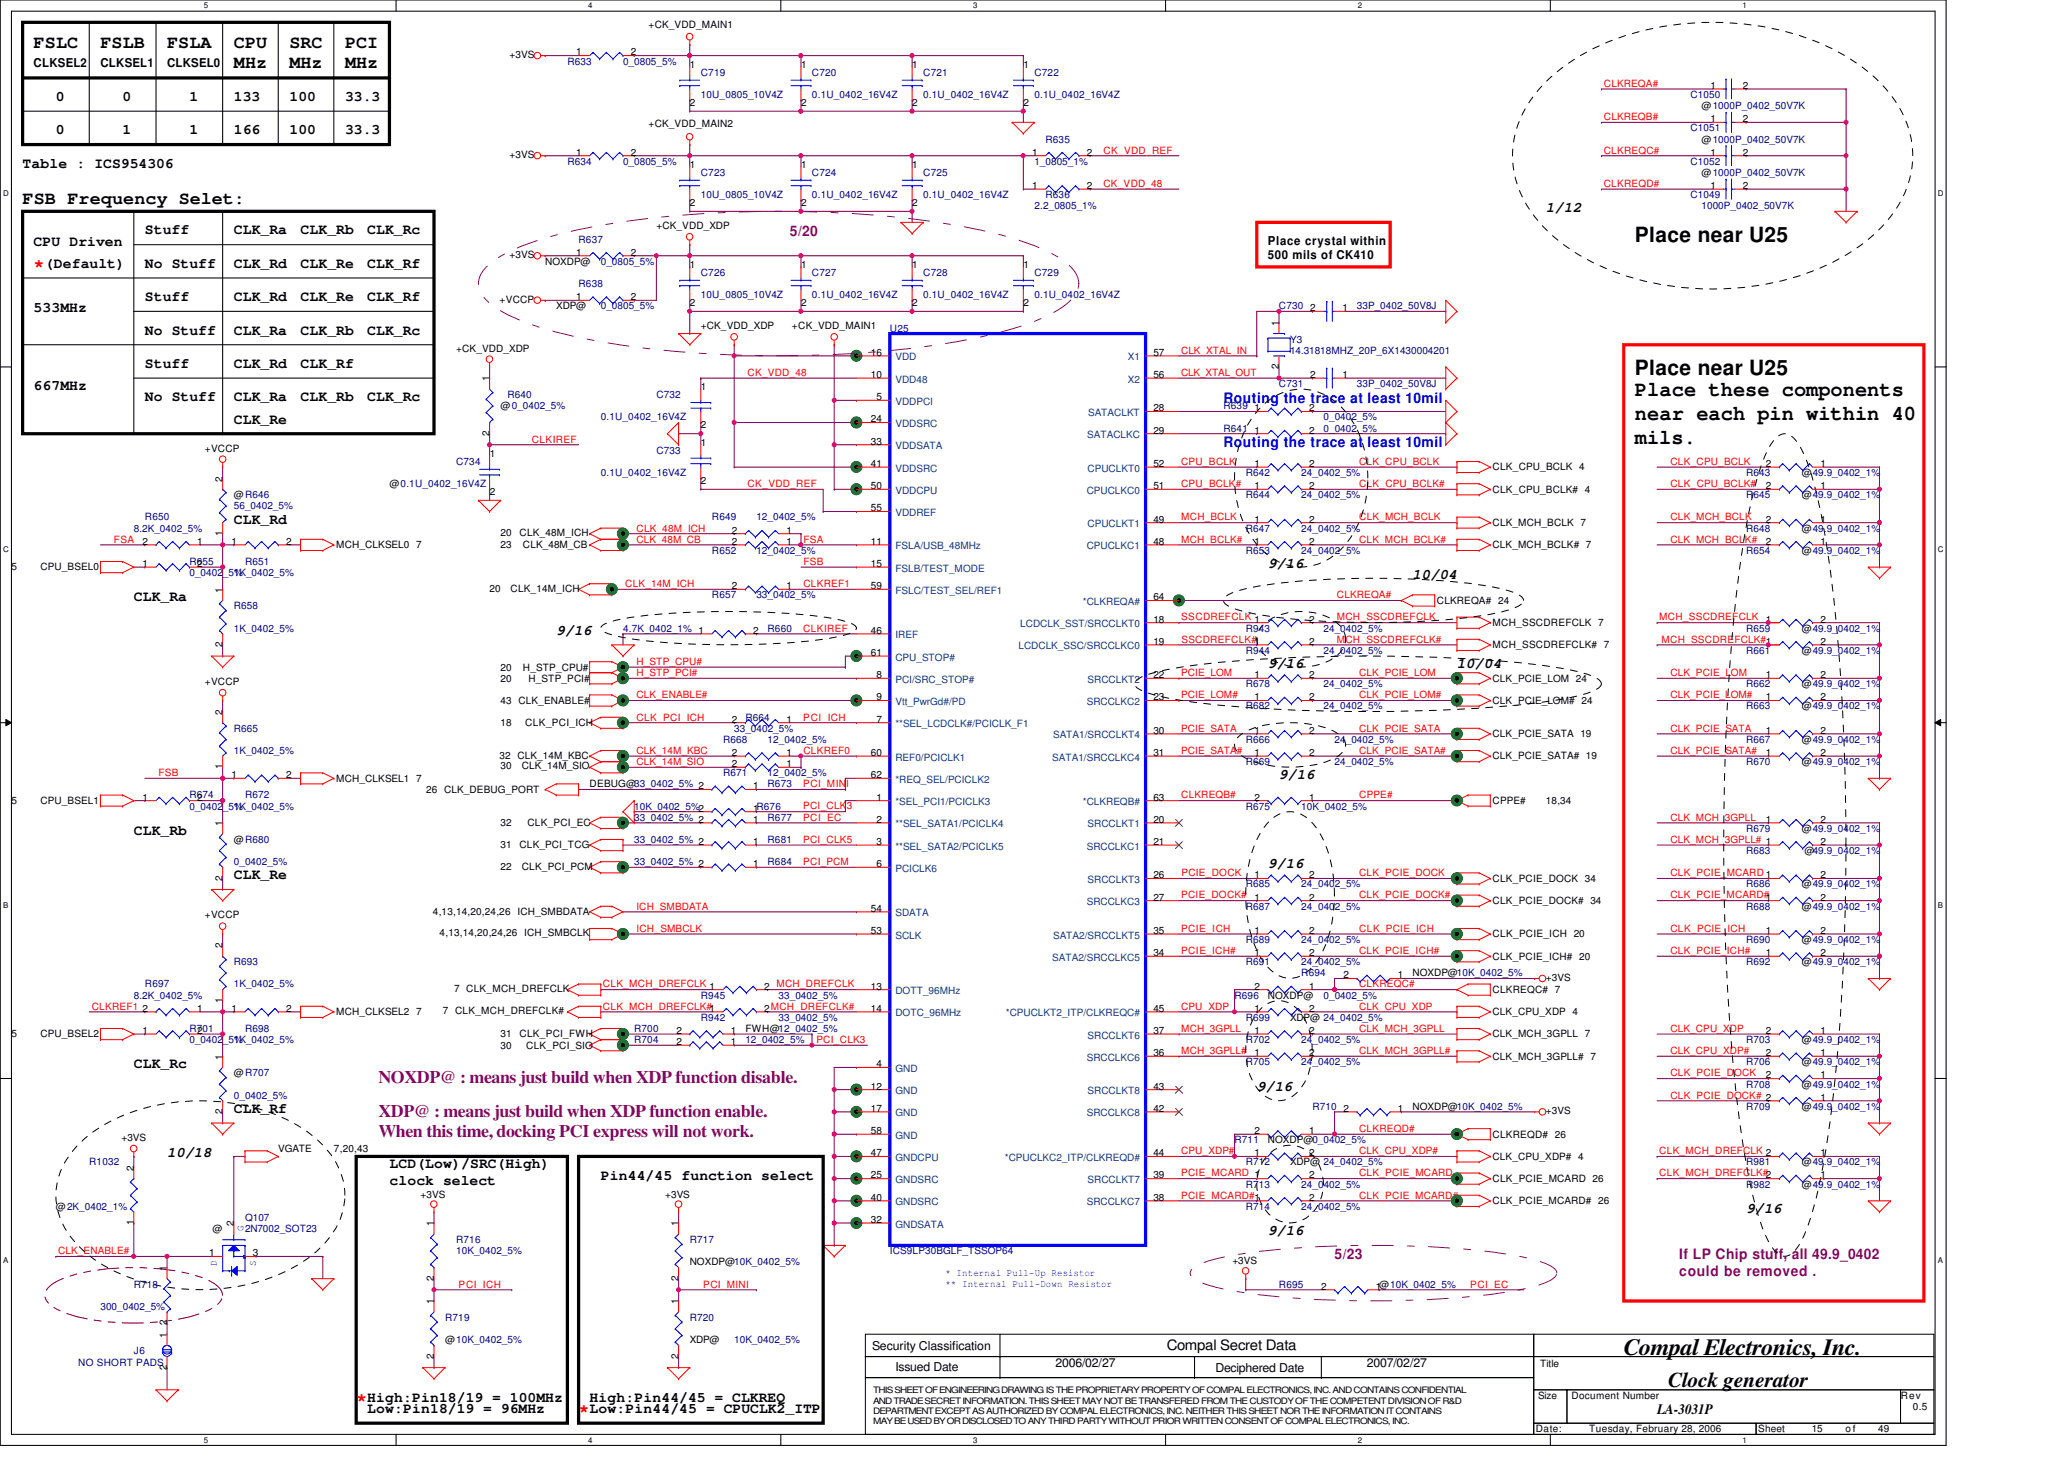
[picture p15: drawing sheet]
<svg xmlns="http://www.w3.org/2000/svg" width="297mm" height="210mm" viewBox="0 0 297 210" stroke-linecap="round" stroke-linejoin="round" font-family="sans-serif">
<defs><g id="words">
<text font-size="3.3" x="233.7" y="195.1">Compal Electronics, Inc.</text>
<g font-size="3">
<text x="235.3" y="34.8">Place near U25</text>
<text x="235.3" y="54">Place near U25</text>
<text x="235.3" y="57">Place these components</text>
<text x="235.3" y="60.4">near each pin within 40</text>
<text x="235.3" y="63.9">mils.</text>
<text x="240.1" y="199.6">Clock generator</text>
</g>
<g font-size="2.5">
<text x="4.8" y="6.9">FSLC</text>
<text x="14.5" y="6.9">FSLB</text>
<text x="24" y="6.9">FSLA</text>
<text x="33.7" y="6.9">CPU</text>
<text x="33.7" y="9.8">MHz</text>
<text x="41.7" y="6.9">SRC</text>
<text x="41.7" y="9.8">MHz</text>
<text x="49.7" y="6.9">PCI</text>
<text x="49.7" y="9.8">MHz</text>
<text x="3.3" y="29.4">FSB Frequency Selet:</text>
</g>
<g font-size="2.5" fill="#f00">
<text x="4.8" y="38.9">*</text>
<text x="51.3" y="202.2">*</text>
<text x="83.3" y="203.8">*</text>
</g>
<g font-size="2.5" fill="#800080">
<text x="54.5" y="155.9">NOXDP@ : means just build when XDP function disable.</text>
<text x="54.5" y="160.7">XDP@ : means just build when XDP function enable.</text>
<text x="54.5" y="163.7">When this time, docking PCI express will not work.</text>
</g>
<g font-size="2.1">
<text x="8" y="14.5">0</text>
<text x="17.6" y="14.5">0</text>
<text x="27.3" y="14.5">1</text>
<text x="33.7" y="14.5">133</text>
<text x="41.7" y="14.5">100</text>
<text x="49.7" y="14.5">33.3</text>
<text x="8" y="19.3">0</text>
<text x="17.6" y="19.3">1</text>
<text x="27.3" y="19.3">1</text>
<text x="33.7" y="19.3">166</text>
<text x="41.7" y="19.3">100</text>
<text x="49.7" y="19.3">33.3</text>
<text x="3.3" y="24.2">Table : ICS954306</text>
<text x="4.8" y="35.3">CPU Driven</text>
<text x="20.8" y="33.7">Stuff</text>
<text x="33.7" y="33.7">CLK_Ra</text>
<text x="43.3" y="33.7">CLK_Rb</text>
<text x="52.8" y="33.7">CLK_Rc</text>
<text x="222.5" y="30.6">1/12</text>
<text x="6.5" y="38.5">(Default)</text>
<text x="20.8" y="38.5">No Stuff</text>
<text x="33.7" y="38.5">CLK_Rd</text>
<text x="43.3" y="38.5">CLK_Re</text>
<text x="52.8" y="38.5">CLK_Rf</text>
<text x="4.8" y="45">533MHz</text>
<text x="20.8" y="43.3">Stuff</text>
<text x="33.7" y="43.3">CLK_Rd</text>
<text x="43.3" y="43.3">CLK_Re</text>
<text x="52.8" y="43.3">CLK_Rf</text>
<text x="20.8" y="53">Stuff</text>
<text x="20.8" y="48.2">No Stuff</text>
<text x="33.7" y="53">CLK_Rd</text>
<text x="33.7" y="48.2">CLK_Ra</text>
<text x="43.3" y="48.2">CLK_Rb</text>
<text x="43.3" y="53">CLK_Rf</text>
<text x="52.8" y="48.2">CLK_Rc</text>
<text x="4.8" y="56.2">667MHz</text>
<text x="20.8" y="57.7">No Stuff</text>
<text x="33.7" y="57.7">CLK_Ra</text>
<text x="43.3" y="57.7">CLK_Rb</text>
<text x="52.8" y="57.7">CLK_Rc</text>
<text x="33.7" y="61">CLK_Re</text>
<text x="33.7" y="75.4">CLK_Rd</text>
<text x="182.5" y="81.8">9/16</text>
<text x="203.3" y="83.4">10/04</text>
<text x="19.3" y="86.6">CLK_Ra</text>
<text x="80" y="91.4">9/16</text>
<text x="182.5" y="96.2">9/16</text>
<text x="209.7" y="96.2">10/04</text>
<text x="184.1" y="112.2">9/16</text>
<text x="19.3" y="120.2">CLK_Rb</text>
<text x="182.5" y="125">9/16</text>
<text x="33.7" y="126.6">CLK_Re</text>
<text x="19.3" y="153.8">CLK_Rc</text>
<text x="33.7" y="160.2">CLK_Rf</text>
<text x="180.9" y="157">9/16</text>
<text x="24" y="166.6">10/18</text>
<text x="56" y="168.2">LCD(Low)/SRC(High)</text>
<text x="56" y="170.5">clock select</text>
<text x="86.5" y="169.8">Pin44/45 function select</text>
<text x="182.5" y="177.8">9/16</text>
<text x="251.3" y="174.6">9/16</text>
<text x="167.9" y="194.4">Compal Secret Data</text>
<text x="52.8" y="201.8">High:Pin18/19 = 100MHz</text>
<text x="52.8" y="203.4">Low:Pin18/19 = 96MHz</text>
<text x="84.9" y="203.4">Low:Pin44/45 = CPUCLK2_ITP</text>
<text x="84.9" y="201.8">High:Pin44/45 = CLKREQ</text>
<text x="238.5" y="203.5">LA-3031P</text>
</g>
<g font-size="2.1" fill="#800080">
<text x="113.7" y="33.9">5/20</text>
<text x="192.1" y="181.2">5/23</text>
<text x="241.7" y="181.2">If LP Chip stuff, all 49.9_0402</text>
<text x="241.7" y="183.6">could be removed .</text>
</g>
<g font-size="2.1" fill="#00f">
<text x="176.1" y="57.9">Routing the trace at least 10mil</text>
<text x="176.1" y="64.3">Routing the trace at least 10mil</text>
</g>
<g font-size="1.8">
<text x="4.8" y="9.6">CLKSEL2</text>
<text x="14.5" y="9.6">CLKSEL1</text>
<text x="24" y="9.6">CLKSEL0</text>
<text x="182.5" y="35.2">Place crystal within</text>
<text x="182.5" y="37.3">500 mils of CK410</text>
<text x="125.5" y="194.2">Security Classification</text>
<text x="128.9" y="197.3">Issued Date</text>
<text x="151.9" y="196.8">2006/02/27</text>
<text x="174.9" y="197.4">Deciphered Date</text>
<text x="196.7" y="196.8">2007/02/27</text>
</g>
<g font-size="1.4">
<text x="93.3" y="4">+CK_VDD_MAIN1</text>
<text x="73.3" y="8.3">+3VS</text>
<text x="82.9" y="8">1</text>
<text x="90.8" y="8">2</text>
<text x="99.3" y="9.8">1</text>
<text x="115.3" y="9.8">1</text>
<text x="131.3" y="9.8">1</text>
<text x="147.3" y="9.8">1</text>
<text x="99.3" y="15.2">2</text>
<text x="115.3" y="15.2">2</text>
<text x="131.3" y="15.2">2</text>
<text x="147.3" y="15.2">2</text>
<text x="244.9" y="15.7">@1000P_0402_50V7K</text>
<text x="246.1" y="12.8">1</text>
<text x="246.1" y="17.6">1</text>
<text x="250.8" y="12.8">2</text>
<text x="250.8" y="17.6">2</text>
<text x="73.3" y="22.7">+3VS</text>
<text x="82.9" y="22.4">1</text>
<text x="90.8" y="22.4">2</text>
<text x="93.3" y="18.3">+CK_VDD_MAIN2</text>
<text x="148.5" y="22.4">1</text>
<text x="156.4" y="22.4">2</text>
<text x="244.9" y="20.5">@1000P_0402_50V7K</text>
<text x="246.1" y="22.4">1</text>
<text x="250.8" y="22.4">2</text>
<text x="99.3" y="24.2">1</text>
<text x="99.3" y="29.6">2</text>
<text x="115.3" y="24.2">1</text>
<text x="115.3" y="29.6">2</text>
<text x="131.3" y="24.2">1</text>
<text x="131.3" y="29.6">2</text>
<text x="148.5" y="27.2">1</text>
<text x="156.4" y="27.2">2</text>
<text x="244.9" y="25.3">@1000P_0402_50V7K</text>
<text x="246.1" y="27.2">1</text>
<text x="250.8" y="27.2">2</text>
<text x="94.5" y="33">+CK_VDD_XDP</text>
<text x="73.3" y="37.1">+3VS</text>
<text x="78.5" y="38.1">NOXDP@</text>
<text x="82.9" y="36.8">1</text>
<text x="90.8" y="36.8">2</text>
<text x="99.3" y="38.6">1</text>
<text x="115.3" y="38.6">1</text>
<text x="131.3" y="38.6">1</text>
<text x="147.3" y="38.6">1</text>
<text x="71.9" y="43.5">+VCCP</text>
<text x="80" y="44.5">XDP@</text>
<text x="82.9" y="43.2">1</text>
<text x="90.8" y="43.2">2</text>
<text x="99.3" y="44">2</text>
<text x="100.9" y="47.4">+CK_VDD_XDP</text>
<text x="114" y="47.4">+CK_VDD_MAIN1</text>
<text x="115.3" y="44">2</text>
<text x="131.3" y="44">2</text>
<text x="147.3" y="44">2</text>
<text x="184" y="46.9" transform="rotate(-90 184 46.9)">1</text>
<text x="188.5" y="44.8">2</text>
<text x="193.2" y="44.8">1</text>
<text x="65.7" y="50.6">+CK_VDD_XDP</text>
<text x="125.3" y="51.2">16</text>
<text x="166" y="51.2">57</text>
<text x="184" y="53.1" transform="rotate(-90 184 53.1)">2</text>
<text x="70.4" y="54.9" transform="rotate(-90 70.4 54.9)">1</text>
<text x="72" y="58.9">@0_0402_5%</text>
<text x="100.9" y="56.2">1</text>
<text x="125.3" y="54.4">10</text>
<text x="126.1" y="57.6">5</text>
<text x="166" y="59.2">28</text>
<text x="166" y="54.4">56</text>
<text x="180.5" y="59.2">1</text>
<text x="188.4" y="59.2">2</text>
<text x="188.5" y="54.4">2</text>
<text x="193.2" y="54.4">1</text>
<text x="29.5" y="65">+VCCP</text>
<text x="70.4" y="62.7" transform="rotate(-90 70.4 62.7)">2</text>
<text x="70.5" y="65.8">1</text>
<text x="100.9" y="61.6">2</text>
<text x="100.9" y="64.2">1</text>
<text x="125.3" y="60.8">24</text>
<text x="125.3" y="64">33</text>
<text x="166" y="62.4">29</text>
<text x="180.5" y="62.4">1</text>
<text x="188.4" y="62.4">2</text>
<text x="32" y="69.3" transform="rotate(-90 32 69.3)">2</text>
<text x="33.7" y="71.7">@R646</text>
<text x="56" y="70.1">@0.1U_0402_16V4Z</text>
<text x="70.5" y="71.2">2</text>
<text x="100.9" y="69.6">2</text>
<text x="125.3" y="70.4">50</text>
<text x="125.3" y="67.2">41</text>
<text x="166" y="70.4">51</text>
<text x="166" y="67.2">52</text>
<text x="180.5" y="67.2">1</text>
<text x="180.5" y="70.4">1</text>
<text x="188.4" y="67.2">2</text>
<text x="188.4" y="70.4">2</text>
<text x="214.8" y="70.9">CLK_CPU_BCLK# 4</text>
<text x="214.8" y="67.7">CLK_CPU_BCLK 4</text>
<text x="254.1" y="70.4">2</text>
<text x="254.1" y="67.2">2</text>
<text x="259.3" y="71.7">@49.9_0402_1%</text>
<text x="259.3" y="68.5">@49.9_0402_1%</text>
<text x="262" y="70.4">1</text>
<text x="262" y="67.2">1</text>
<text x="32" y="77.2" transform="rotate(-90 32 77.2)">1</text>
<text x="72" y="77.2">20</text>
<text x="74.8" y="77.2">CLK_48M_ICH</text>
<text x="105.3" y="76.8">2</text>
<text x="113.2" y="76.8">1</text>
<text x="125.3" y="73.6">55</text>
<text x="166" y="75.2">49</text>
<text x="180.5" y="75.2">1</text>
<text x="188.4" y="75.2">2</text>
<text x="214.8" y="75.7">CLK_MCH_BCLK 7</text>
<text x="254.1" y="75.2">2</text>
<text x="259.3" y="76.5">@49.9_0402_1%</text>
<text x="262" y="75.2">1</text>
<text x="1.6" y="82.1">5</text>
<text x="5.8" y="82.1">CPU_BSEL0</text>
<text x="20.5" y="81.6">1</text>
<text x="20.5" y="78.4">2</text>
<text x="28.4" y="81.6">2</text>
<text x="28.4" y="78.4">1</text>
<text x="33.3" y="78.4">1</text>
<text x="41.2" y="78.4">2</text>
<text x="48.4" y="78.9">MCH_CLKSEL0 7</text>
<text x="72" y="78.9">23</text>
<text x="75.3" y="78.9">CLK_48M_CB</text>
<text x="105.3" y="78.4">2</text>
<text x="113.2" y="78.4">1</text>
<text x="125.3" y="78.4">11</text>
<text x="125.3" y="81.6">15</text>
<text x="166" y="78.4">48</text>
<text x="180.5" y="78.4">1</text>
<text x="188.4" y="78.4">2</text>
<text x="214.8" y="78.9">CLK_MCH_BCLK# 7</text>
<text x="254.1" y="78.4">2</text>
<text x="259.3" y="79.7">@49.9_0402_1%</text>
<text x="262" y="78.4">1</text>
<text x="32" y="85.3" transform="rotate(-90 32 85.3)">1</text>
<text x="70.5" y="85.2">20</text>
<text x="73.5" y="85.2">CLK_14M_ICH</text>
<text x="105.3" y="84.8">2</text>
<text x="113.2" y="84.8">1</text>
<text x="125.3" y="84.8">59</text>
<text x="166" y="89.6">18</text>
<text x="166" y="86.4">64</text>
<text x="188.4" y="89.6">2</text>
<text x="206.8" y="86.9">CLKREQA# 24</text>
<text x="254.1" y="89.6">1</text>
<text x="262" y="89.6">2</text>
<text x="32" y="93.2" transform="rotate(-90 32 93.2)">2</text>
<text x="108.4" y="91.2">2</text>
<text x="125.3" y="94.4">61</text>
<text x="125.3" y="91.2">46</text>
<text x="166" y="92.8">19</text>
<text x="188.4" y="92.8">2</text>
<text x="214.8" y="90.1">MCH_SSCDREFCLK 7</text>
<text x="214.8" y="93.3">MCH_SSCDREFCLK# 7</text>
<text x="259.3" y="90.9">@49.9_0402_1%</text>
<text x="259.3" y="94.1">@49.9_0402_1%</text>
<text x="262" y="92.8">2</text>
<text x="29.5" y="98.6">+VCCP</text>
<text x="72" y="96.5">20</text>
<text x="72" y="101.3">43 CLK_ENABLE#</text>
<text x="72" y="98.1">20</text>
<text x="75.3" y="96.5">H_STP_CPU#</text>
<text x="76" y="98.1">H_STP_PCI#</text>
<text x="126.1" y="97.6">8</text>
<text x="126.1" y="100.8">9</text>
<text x="166" y="97.6">22</text>
<text x="166" y="100.8">23</text>
<text x="180.5" y="100.8">1</text>
<text x="180.5" y="97.6">1</text>
<text x="188.4" y="100.8">2</text>
<text x="188.4" y="97.6">2</text>
<text x="214.8" y="98.1">CLK_PCIE_LOM 24</text>
<text x="214.8" y="101.3">CLK_PCIE_LOM# 24</text>
<text x="254.1" y="97.6">1</text>
<text x="254.1" y="100.8">1</text>
<text x="259.3" y="98.9">@49.9_0402_1%</text>
<text x="262" y="97.6">2</text>
<text x="262" y="100.8">2</text>
<text x="32" y="102.9" transform="rotate(-90 32 102.9)">2</text>
<text x="72" y="104.5">18</text>
<text x="75.6" y="104.5">CLK_PCI_ICH</text>
<text x="105.3" y="104">2</text>
<text x="113.2" y="104">1</text>
<text x="126.1" y="104">7</text>
<text x="166" y="105.6">30</text>
<text x="180.5" y="105.6">1</text>
<text x="188.4" y="105.6">2</text>
<text x="214.8" y="106.1">CLK_PCIE_SATA 19</text>
<text x="254.1" y="105.6">1</text>
<text x="259.3" y="102.1">@49.9_0402_1%</text>
<text x="259.3" y="106.9">@49.9_0402_1%</text>
<text x="262" y="105.6">2</text>
<text x="32" y="110.7" transform="rotate(-90 32 110.7)">1</text>
<text x="33.3" y="112">1</text>
<text x="41.2" y="112">2</text>
<text x="48.4" y="112.5">MCH_CLKSEL1 7</text>
<text x="71.9" y="109.3">32 CLK_14M_KBC</text>
<text x="72" y="110.7">30</text>
<text x="75.1" y="110.7">CLK_14M_SIO</text>
<text x="84.9" y="113.3">DEBUG@33_0402_5% 2</text>
<text x="105.3" y="110.4">2</text>
<text x="105.3" y="108.8">2</text>
<text x="108.4" y="113.6">1</text>
<text x="113.2" y="110.4">1</text>
<text x="113.2" y="108.8">1</text>
<text x="125.3" y="108.8">60</text>
<text x="125.3" y="112">62</text>
<text x="166" y="108.8">31</text>
<text x="180.5" y="108.8">1</text>
<text x="188.4" y="108.8">2</text>
<text x="214.8" y="109.3">CLK_PCIE_SATA# 19</text>
<text x="254.1" y="108.8">1</text>
<text x="259.3" y="110.1">@49.9_0402_1%</text>
<text x="262" y="108.8">2</text>
<text x="1.6" y="115.7">5</text>
<text x="5.8" y="115.7">CPU_BSEL1</text>
<text x="20.5" y="115.2">1</text>
<text x="28.4" y="115.2">2</text>
<text x="32" y="118.9" transform="rotate(-90 32 118.9)">1</text>
<text x="61.3" y="114.1">26 CLK_DEBUG_PORT</text>
<text x="72" y="118.9">32</text>
<text x="75.9" y="118.9">CLK_PCI_EC</text>
<text x="108.4" y="118.4">1</text>
<text x="108.4" y="116.8">1R676</text>
<text x="126.1" y="115.2">1</text>
<text x="126.1" y="118.4">2</text>
<text x="166" y="118.4">20</text>
<text x="166" y="115.2">63</text>
<text x="180.5" y="115.2">2</text>
<text x="188.4" y="115.2">1</text>
<text x="214.8" y="115.7">CPPE#</text>
<text x="222.5" y="115.7">18,34</text>
<text x="254.1" y="118.4">1</text>
<text x="259.3" y="119.7">@49.9_0402_1%</text>
<text x="262" y="118.4">2</text>
<text x="33.7" y="121.3">@R680</text>
<text x="72" y="125.2">22</text>
<text x="72" y="122.1">31</text>
<text x="74.8" y="122.1">CLK_PCI_TCG</text>
<text x="75.1" y="125.2">CLK_PCI_PCM</text>
<text x="108.4" y="124.8">1</text>
<text x="108.4" y="121.6">1</text>
<text x="126.1" y="121.6">3</text>
<text x="126.1" y="124.8">6</text>
<text x="166" y="121.6">21</text>
<text x="259.7" y="122.9">@49.9_0402_1%</text>
<text x="262" y="121.6">2</text>
<text x="32" y="126.7" transform="rotate(-90 32 126.7)">2</text>
<text x="62.3" y="131.7">4,13,14,20,24,26 ICH_SMBDATA</text>
<text x="125.3" y="131.2">54</text>
<text x="166" y="129.6">27</text>
<text x="166" y="126.4">26</text>
<text x="180.5" y="129.6">1</text>
<text x="180.5" y="126.4">1</text>
<text x="188.4" y="129.6">2</text>
<text x="188.4" y="126.4">2</text>
<text x="214.8" y="126.9">CLK_PCIE_DOCK 34</text>
<text x="214.8" y="130.1">CLK_PCIE_DOCK# 34</text>
<text x="259.3" y="130.9">@49.9_0402_1%</text>
<text x="259.3" y="127.7">@49.9_0402_1%</text>
<text x="262" y="129.6">2</text>
<text x="262" y="126.4">2</text>
<text x="29.5" y="132.2">+VCCP</text>
<text x="32" y="136.5" transform="rotate(-90 32 136.5)">2</text>
<text x="63.3" y="134.7">4,13,14,20,24,26 ICH_SMBCLK</text>
<text x="125.3" y="134.4">53</text>
<text x="166" y="134.4">35</text>
<text x="166" y="137.6">34</text>
<text x="180.5" y="137.6">1</text>
<text x="180.5" y="134.4">1</text>
<text x="188.4" y="137.6">2</text>
<text x="188.4" y="134.4">2</text>
<text x="214.8" y="134.9">CLK_PCIE_ICH 20</text>
<text x="254.1" y="137.6">1</text>
<text x="254.1" y="134.4">1</text>
<text x="259.3" y="135.7">@49.9_0402_1%</text>
<text x="262" y="137.6">2</text>
<text x="262" y="134.4">2</text>
<text x="65.3" y="142.7">7 CLK_MCH_DREFCLK</text>
<text x="110" y="142.4">2 MCH_DREFCLK</text>
<text x="125.3" y="142.4">13</text>
<text x="180.5" y="142.4">2</text>
<text x="182.5" y="143.7">NOXDP@</text>
<text x="188.4" y="142.4">1</text>
<text x="193.4" y="140.8">2</text>
<text x="201.2" y="140.8">1</text>
<text x="203.3" y="140.5">NOXDP@10K_0402_5%</text>
<text x="214.8" y="138.1">CLK_PCIE_ICH# 20</text>
<text x="214.8" y="142.9">CLKREQC# 7</text>
<text x="222.5" y="141.2">+3VS</text>
<text x="259.3" y="138.9">@49.9_0402_1%</text>
<text x="1.6" y="149.3">5</text>
<text x="5.8" y="149.3">CPU_BSEL2</text>
<text x="20.5" y="148.8">1</text>
<text x="20.5" y="145.6">2</text>
<text x="28.4" y="148.8">2</text>
<text x="28.4" y="145.6">1</text>
<text x="32" y="144.4" transform="rotate(-90 32 144.4)">1</text>
<text x="33.3" y="145.6">1</text>
<text x="41.2" y="145.6">2</text>
<text x="48.4" y="146.1">MCH_CLKSEL2 7</text>
<text x="63.7" y="146">7 CLK_MCH_DREFCLK#</text>
<text x="72" y="149.3">31</text>
<text x="74.8" y="149.3">CLK_PCI_FWH</text>
<text x="97.3" y="148.8">2</text>
<text x="105.2" y="148.8">1</text>
<text x="107.3" y="148.5">FWH@12_0402_5%</text>
<text x="110" y="145.6">2MCH_DREFCLK#</text>
<text x="125.3" y="145.6">14</text>
<text x="166" y="145.6">45</text>
<text x="166" y="148.8">37</text>
<text x="180.5" y="148.8">1</text>
<text x="180.5" y="145.6">1</text>
<text x="185.7" y="146.9">XDP@ 24_0402_5%</text>
<text x="188.4" y="148.8">2</text>
<text x="188.4" y="145.6">2</text>
<text x="214.8" y="146.1">CLK_CPU_XDP 4</text>
<text x="214.8" y="149.3">CLK_MCH_3GPLL 7</text>
<text x="254.1" y="148.8">2</text>
<text x="262" y="148.8">1</text>
<text x="32" y="152.5" transform="rotate(-90 32 152.5)">1</text>
<text x="33.7" y="154.9">@R707</text>
<text x="72" y="150.9">30</text>
<text x="75.7" y="150.9">CLK_PCI_SIO</text>
<text x="97.3" y="150.4">2</text>
<text x="105.2" y="150.4">1</text>
<text x="126.1" y="153.6">4</text>
<text x="166" y="152">36</text>
<text x="180.5" y="152">1</text>
<text x="188.4" y="152">2</text>
<text x="214.8" y="152.5">CLK_MCH_3GPLL# 7</text>
<text x="254.1" y="152">2</text>
<text x="254.1" y="155.2">2</text>
<text x="259.3" y="153.3">@49.9_0402_1%</text>
<text x="259.3" y="150.1">@49.9_0402_1%</text>
<text x="262" y="152">1</text>
<text x="262" y="155.2">1</text>
<text x="32" y="160.4" transform="rotate(-90 32 160.4)">2</text>
<text x="125.3" y="160">17</text>
<text x="125.3" y="156.8">12</text>
<text x="166" y="156.8">43</text>
<text x="166" y="160">42</text>
<text x="193.4" y="160">2</text>
<text x="201.2" y="160">1</text>
<text x="203.3" y="159.7">NOXDP@10K_0402_5%</text>
<text x="222.5" y="160.4">+3VS</text>
<text x="259.3" y="156.5">@49.9_0402_1%</text>
<text x="259.3" y="159.7">@49.9_0402_1%</text>
<text x="262" y="158.4">1</text>
<text x="17.5" y="164.2">+3VS</text>
<text x="40" y="165.8">VGATE</text>
<text x="48" y="165.8">7,20,43</text>
<text x="125.3" y="166.4">47</text>
<text x="125.3" y="163.2">58</text>
<text x="166" y="166.4">44</text>
<text x="180.5" y="163.2">2</text>
<text x="180.5" y="166.4">1</text>
<text x="182.5" y="164.5">NOXDP@0_0402_5%</text>
<text x="185.7" y="167.7">XDP@ 24_0402_5%</text>
<text x="188.4" y="163.2">1</text>
<text x="188.4" y="166.4">2</text>
<text x="214.8" y="166.9">CLK_CPU_XDP# 4</text>
<text x="214.8" y="163.7">CLKREQD# 26</text>
<text x="259.3" y="167.7">@49.9_0402_1%</text>
<text x="262" y="166.4">1</text>
<text x="19.2" y="168.5" transform="rotate(-90 19.2 168.5)">2</text>
<text x="60.5" y="172.4">+3VS</text>
<text x="95.7" y="172.4">+3VS</text>
<text x="125.3" y="172.8">40</text>
<text x="125.3" y="169.6">25</text>
<text x="166" y="169.6">39</text>
<text x="166" y="172.8">38</text>
<text x="188.4" y="169.6">2</text>
<text x="188.4" y="172.8">2</text>
<text x="214.8" y="170.1">CLK_PCIE_MCARD 26</text>
<text x="214.8" y="173.3">CLK_PCIE_MCARD# 26</text>
<text x="259.3" y="170.9">@49.9_0402_1%</text>
<text x="262" y="169.6">1</text>
<text x="8" y="174.1">@2K_0402_1%</text>
<text x="19.2" y="176.4" transform="rotate(-90 19.2 176.4)">1</text>
<text x="30.6" y="177.3">@</text>
<text x="33.6" y="176.5" transform="rotate(-90 33.6 176.5)">2</text>
<text x="62.4" y="176.5" transform="rotate(-90 62.4 176.5)">1</text>
<text x="97.6" y="176.5" transform="rotate(-90 97.6 176.5)">1</text>
<text x="125.3" y="176">32</text>
<text x="24" y="182.9" transform="rotate(-90 24 182.9)">1</text>
<text x="30.1" y="180.8">1</text>
<text x="36.4" y="180.8">3</text>
<text x="62.4" y="184.4" transform="rotate(-90 62.4 184.4)">2</text>
<text x="97.6" y="184.4" transform="rotate(-90 97.6 184.4)">2</text>
<text x="99.3" y="182.1">NOXDP@10K_0402_5%</text>
<text x="177.4" y="182">+3VS</text>
<text x="190.1" y="185.6">2</text>
<text x="198" y="185.6">1@10K_0402_5%</text>
<text x="24" y="190.8" transform="rotate(-90 24 190.8)">2</text>
<text x="62.4" y="187.7" transform="rotate(-90 62.4 187.7)">1</text>
<text x="97.6" y="187.7" transform="rotate(-90 97.6 187.7)">1</text>
<text x="24" y="197.2" transform="rotate(-90 24 197.2)">2</text>
<text x="24" y="192.5" transform="rotate(-90 24 192.5)">1</text>
<text x="62.4" y="195.6" transform="rotate(-90 62.4 195.6)">2</text>
<text x="64" y="193.3">@10K_0402_5%</text>
<text x="97.6" y="195.6" transform="rotate(-90 97.6 195.6)">2</text>
<text x="99.3" y="193.3">XDP@</text>
<text x="221.7" y="196.7">Title</text>
<text x="221.4" y="201.3">Size</text>
<text x="226.2" y="201.3">Document Number</text>
<text x="273.6" y="201.3">Rev</text>
<text x="275.3" y="202.9">0.5</text>
<text x="221" y="206.1">Date:</text>
<text x="228.7" y="206.1">Tuesday, February 28, 2006</text>
<text x="253" y="206.1">Sheet</text>
<text x="260.7" y="206.1">15</text>
<text x="265.6" y="206.1">of</text>
<text x="270.3" y="206.1">49</text>
</g>
<g font-size="1.4" fill="#000080">
<text x="81.7" y="9.3">R633</text>
<text x="89.7" y="9.3">0_0805_5%</text>
<text x="100.9" y="10.9">C719</text>
<text x="116.9" y="10.9">C720</text>
<text x="132.9" y="10.9">C721</text>
<text x="148.9" y="10.9">C722</text>
<text x="100.9" y="14.1">10U_0805_10V4Z</text>
<text x="116.9" y="14.1">0.1U_0402_16V4Z</text>
<text x="132.9" y="14.1">0.1U_0402_16V4Z</text>
<text x="148.9" y="14.1">0.1U_0402_16V4Z</text>
<text x="243.3" y="14.1">C1050</text>
<text x="81.7" y="23.7">R634</text>
<text x="89.7" y="23.7">0_0805_5%</text>
<text x="148.9" y="23.7">1_0805_1%</text>
<text x="150.5" y="20.5">R635</text>
<text x="243.3" y="23.7">C1052</text>
<text x="243.3" y="18.9">C1051</text>
<text x="100.9" y="25.3">C723</text>
<text x="100.9" y="28.5">10U_0805_10V4Z</text>
<text x="116.9" y="25.3">C724</text>
<text x="116.9" y="28.5">0.1U_0402_16V4Z</text>
<text x="132.9" y="25.3">C725</text>
<text x="132.9" y="28.5">0.1U_0402_16V4Z</text>
<text x="150.5" y="28.5">R636</text>
<text x="243.3" y="28.5">C1049</text>
<text x="83.3" y="34.9">R637</text>
<text x="148.9" y="30.1">2.2_0805_1%</text>
<text x="244.9" y="30.1">1000P_0402_50V7K</text>
<text x="83.3" y="41.3">R638</text>
<text x="86.5" y="38.1">0_0805_5%</text>
<text x="100.9" y="39.7">C726</text>
<text x="116.9" y="39.7">C727</text>
<text x="132.9" y="39.7">C728</text>
<text x="148.9" y="39.7">C729</text>
<text x="86.5" y="44.5">0_0805_5%</text>
<text x="100.9" y="42.9">10U_0805_10V4Z</text>
<text x="116.9" y="42.9">0.1U_0402_16V4Z</text>
<text x="128.1" y="47.7">U25</text>
<text x="132.9" y="42.9">0.1U_0402_16V4Z</text>
<text x="148.9" y="42.9">0.1U_0402_16V4Z</text>
<text x="184.1" y="44.5">C730</text>
<text x="195.3" y="44.5">33P_0402_50V8J</text>
<text x="185.7" y="49.3">Y3</text>
<text x="185.7" y="50.9">14.31818MHZ_20P_6X1430004201</text>
<text x="73" y="57.3">R640</text>
<text x="94.5" y="57.3">C732</text>
<text x="176.1" y="58.9">R639</text>
<text x="184.1" y="55.7">C731</text>
<text x="195.3" y="55.7">33P_0402_50V8J</text>
<text x="86.5" y="60.5">0.1U_0402_16V4Z</text>
<text x="94.5" y="65.3">C733</text>
<text x="176.1" y="62.1">R641</text>
<text x="190.5" y="60.5">0_0402_5%</text>
<text x="190.5" y="62.1">0_0402_5%</text>
<text x="65.7" y="66.9">C734</text>
<text x="86.5" y="68.5">0.1U_0402_16V4Z</text>
<text x="179.3" y="68.5">R642</text>
<text x="179.3" y="71.7">R644</text>
<text x="187.3" y="68.5">24_0402_5%</text>
<text x="187.3" y="71.7">24_0402_5%</text>
<text x="251.3" y="71.7">R645</text>
<text x="251.3" y="68.5">R643</text>
<text x="19.3" y="76.5">8.2K_0402_5%</text>
<text x="20.8" y="74.9">R650</text>
<text x="33.7" y="73.3">56_0402_5%</text>
<text x="102.5" y="74.9">R649</text>
<text x="108.9" y="74.9">12_0402_5%</text>
<text x="179.3" y="76.5">R647</text>
<text x="187.3" y="76.5">24_0402_5%</text>
<text x="251.3" y="76.5">R648</text>
<text x="27.3" y="81.3">R655</text>
<text x="27.3" y="82.9">0_0402_5%</text>
<text x="33.7" y="82.9">1K_0402_5%</text>
<text x="35.3" y="81.3">R651</text>
<text x="102.5" y="79.7">R652</text>
<text x="108.9" y="79.7">12_0402_5%</text>
<text x="179.3" y="79.7">R653</text>
<text x="187.3" y="79.7">24_0402_5%</text>
<text x="251.3" y="79.7">R654</text>
<text x="33.7" y="87.7">R658</text>
<text x="102.5" y="86.1">R657</text>
<text x="108.9" y="86.1">33_0402_5%</text>
<text x="33.7" y="90.9">1K_0402_5%</text>
<text x="89.7" y="90.9">4.7K_0402_1% 1</text>
<text x="110.5" y="90.9">R660</text>
<text x="179.3" y="90.9">R943</text>
<text x="179.3" y="94.1">R944</text>
<text x="190.5" y="90.9">24_0402_5%</text>
<text x="190.5" y="94.1">24_0402_5%</text>
<text x="251.3" y="90.9">R659</text>
<text x="251.3" y="94.1">R661</text>
<text x="179.3" y="98.9">R678</text>
<text x="190.5" y="98.9">24_0402_5%</text>
<text x="251.3" y="98.9">R662</text>
<text x="33.7" y="105.3">R665</text>
<text x="104.1" y="106.9">R668</text>
<text x="105.7" y="105.3">33_0402_5%</text>
<text x="107.3" y="103.7">R664</text>
<text x="110.5" y="106.9">12_0402_5%</text>
<text x="179.3" y="102.1">R682</text>
<text x="179.3" y="106.9">R666</text>
<text x="190.5" y="102.1">24_0402_5%</text>
<text x="192.1" y="106.9">24_0402_5%</text>
<text x="251.3" y="102.1">R663</text>
<text x="251.3" y="106.9">R667</text>
<text x="33.7" y="108.5">1K_0402_5%</text>
<text x="104.1" y="111.7">R671</text>
<text x="110.5" y="113.3">R673</text>
<text x="110.5" y="111.7">12_0402_5%</text>
<text x="179.3" y="110.1">R669</text>
<text x="192.1" y="110.1">24_0402_5%</text>
<text x="251.3" y="110.1">R670</text>
<text x="27.3" y="114.9">R674</text>
<text x="27.3" y="116.5">0_0402_5%</text>
<text x="33.7" y="116.5">1K_0402_5%</text>
<text x="35.3" y="114.9">R672</text>
<text x="91.3" y="118.1">33_0402_5% 2</text>
<text x="91.3" y="116.5">10K_0402_5%2</text>
<text x="110.5" y="118.1">R677</text>
<text x="179.3" y="116.5">R675</text>
<text x="187.3" y="116.5">10K_0402_5%</text>
<text x="251.3" y="119.7">R679</text>
<text x="33.7" y="124.5">0_0402_5%</text>
<text x="91.3" y="124.5">33_0402_5% 2</text>
<text x="91.3" y="121.3">33_0402_5% 2</text>
<text x="110.5" y="124.5">R684</text>
<text x="110.5" y="121.3">R681</text>
<text x="251.3" y="122.9">R683</text>
<text x="179.3" y="130.9">R687</text>
<text x="179.3" y="127.7">R685</text>
<text x="187.3" y="130.9">24_0402_5%</text>
<text x="187.3" y="127.7">24_0402_5%</text>
<text x="251.3" y="130.9">R688</text>
<text x="251.3" y="127.7">R686</text>
<text x="179.3" y="135.7">R689</text>
<text x="187.3" y="135.7">24_0402_5%</text>
<text x="251.3" y="135.7">R690</text>
<text x="19.3" y="143.7">8.2K_0402_5%</text>
<text x="20.8" y="142.1">R697</text>
<text x="33.7" y="138.9">R693</text>
<text x="33.7" y="142.1">1K_0402_5%</text>
<text x="100.9" y="143.7">R945</text>
<text x="112.1" y="143.7">33_0402_5%</text>
<text x="177.7" y="143.7">R696</text>
<text x="179.3" y="138.9">R691</text>
<text x="187.3" y="138.9">24_0402_5%</text>
<text x="187.3" y="140.5">R694</text>
<text x="190.5" y="143.7">0_0402_5%</text>
<text x="251.3" y="138.9">R692</text>
<text x="27.3" y="148.5">R701</text>
<text x="35.3" y="148.5">R698</text>
<text x="91.3" y="148.5">R700</text>
<text x="100.9" y="146.9">R942</text>
<text x="112.1" y="146.9">33_0402_5%</text>
<text x="179.3" y="146.9">R699</text>
<text x="27.3" y="150.1">0_0402_5%</text>
<text x="33.7" y="150.1">1K_0402_5%</text>
<text x="91.3" y="150.1">R704</text>
<text x="107.3" y="150.1">12_0402_5%</text>
<text x="179.3" y="150.1">R702</text>
<text x="179.3" y="153.3">R705</text>
<text x="187.3" y="150.1">24_0402_5%</text>
<text x="187.3" y="153.3">24_0402_5%</text>
<text x="251.3" y="153.3">R706</text>
<text x="251.3" y="150.1">R703</text>
<text x="33.7" y="158.1">0_0402_5%</text>
<text x="188.9" y="159.7">R710</text>
<text x="251.3" y="156.5">R708</text>
<text x="251.3" y="159.7">R709</text>
<text x="12.8" y="167.7">R1032</text>
<text x="177.7" y="164.5">R711</text>
<text x="179.3" y="167.7">R712</text>
<text x="251.3" y="167.7">R981</text>
<text x="179.3" y="170.9">R713</text>
<text x="187.3" y="170.9">24_0402_5%</text>
<text x="251.3" y="170.9">R982</text>
<text x="35.3" y="175.7">Q107</text>
<text x="35.3" y="177.3">2N7002_SOT23</text>
<text x="65.7" y="178.9">R716</text>
<text x="99.3" y="178.9">R717</text>
<text x="179.3" y="174.1">R714</text>
<text x="187.3" y="174.1">24_0402_5%</text>
<text x="19.3" y="185.3">R718</text>
<text x="65.7" y="180.5">10K_0402_5%</text>
<text x="128.1" y="180.5">ICS9LP30BGLF_TSSOP64</text>
<text x="184.1" y="185.3">R695</text>
<text x="14.5" y="188.5">300_0402_5%</text>
<text x="64" y="190.1">R719</text>
<text x="99.3" y="190.1">R720</text>
<text x="11.3" y="196.5">NO SHORT PADS</text>
<text x="19.3" y="194.9">J6</text>
<text x="105.7" y="193.3">10K_0402_5%</text>
</g>
<g font-size="1.4" fill="#f00">
<text x="230.8" y="17.3">CLKREQB#</text>
<text x="230.8" y="12.5">CLKREQA#</text>
<text x="158.8" y="22.1">CK_VDD_REF</text>
<text x="230.8" y="22.1">CLKREQC#</text>
<text x="158.8" y="26.9">CK_VDD_48</text>
<text x="230.8" y="26.9">CLKREQD#</text>
<text x="170" y="50.9">CLK_XTAL_IN</text>
<text x="107.6" y="54.1">CK_VDD_48</text>
<text x="170" y="54.1">CLK_XTAL_OUT</text>
<text x="76.5" y="63.7">CLKIREF</text>
<text x="107.6" y="70.1">CK_VDD_REF</text>
<text x="170" y="70.1">CPU_BCLK#</text>
<text x="170" y="66.9">CPU_BCLK</text>
<text x="195.6" y="66.9">CLK_CPU_BCLK</text>
<text x="195.6" y="70.1">CLK_CPU_BCLK#</text>
<text x="240.4" y="70.1">CLK_CPU_BCLK#</text>
<text x="240.4" y="66.9">CLK_CPU_BCLK</text>
<text x="91.6" y="76.5">CLK_48M_ICH</text>
<text x="170" y="74.9">MCH_BCLK</text>
<text x="195.6" y="74.9">CLK_MCH_BCLK</text>
<text x="240.4" y="74.9">CLK_MCH_BCLK</text>
<text x="16.4" y="78.1">FSA</text>
<text x="91.6" y="78.1">CLK_48M_CB</text>
<text x="115.6" y="81.3">FSB</text>
<text x="115.6" y="78.1">FSA</text>
<text x="170" y="78.1">MCH_BCLK#</text>
<text x="195.6" y="78.1">CLK_MCH_BCLK#</text>
<text x="240.4" y="78.1">CLK_MCH_BCLK#</text>
<text x="90" y="84.5">CLK_14M_ICH</text>
<text x="115.6" y="84.5">CLKREF1</text>
<text x="170" y="89.3">SSCDREFCLK 1</text>
<text x="192.4" y="89.3">MCH_SSCDREFCLK</text>
<text x="192.4" y="86.1">CLKREQA#</text>
<text x="238.8" y="89.3">MCH_SSCDREFCLK</text>
<text x="91.6" y="95.7">H_STP_CPU#</text>
<text x="115.6" y="90.9">CLKIREF</text>
<text x="170" y="92.5">SSCDREFCLK#1</text>
<text x="192.4" y="92.5">MCH_SSCDREFCLK#</text>
<text x="239.1" y="92.5">MCH_SSCDREFCLK#1</text>
<text x="91.6" y="97.3">H_STP_PCI#</text>
<text x="91.6" y="100.5">CLK_ENABLE#</text>
<text x="170" y="100.5">PCIE_LOM#</text>
<text x="170" y="97.3">PCIE_LOM</text>
<text x="195.6" y="100.5">CLK_PCIE_LOM#</text>
<text x="195.6" y="97.3">CLK_PCIE_LOM</text>
<text x="240.4" y="100.5">CLK_PCIE_LOM#</text>
<text x="240.4" y="97.3">CLK_PCIE_LOM</text>
<text x="91.6" y="103.7">CLK_PCI_ICH</text>
<text x="115.6" y="103.7">PCI_ICH</text>
<text x="170" y="105.3">PCIE_SATA</text>
<text x="195.6" y="105.3">CLK_PCIE_SATA</text>
<text x="240.4" y="105.3">CLK_PCIE_SATA</text>
<text x="22.8" y="111.7">FSB</text>
<text x="91.6" y="110.1">CLK_14M_SIO</text>
<text x="91.6" y="108.5">CLK_14M_KBC</text>
<text x="115.6" y="113.3">PCI_MINI</text>
<text x="115.6" y="108.5">CLKREF0</text>
<text x="170" y="108.5">PCIE_SATA#</text>
<text x="195.6" y="108.5">CLK_PCIE_SATA#</text>
<text x="240.4" y="108.5">CLK_PCIE_SATA#</text>
<text x="115.6" y="116.5">PCI_CLK3</text>
<text x="115.6" y="118.1">PCI_EC</text>
<text x="170" y="114.9">CLKREQB#</text>
<text x="195.6" y="114.9">CPPE#</text>
<text x="240.4" y="118.1">CLK_MCH_3GPLL</text>
<text x="115.6" y="124.5">PCI_PCM</text>
<text x="115.6" y="121.3">PCI_CLK5</text>
<text x="240.4" y="121.3">CLK_MCH_3GPLL# 1</text>
<text x="91.6" y="130.9">ICH_SMBDATA</text>
<text x="170" y="129.3">PCIE_DOCK#</text>
<text x="170" y="126.1">PCIE_DOCK</text>
<text x="195.6" y="126.1">CLK_PCIE_DOCK</text>
<text x="195.6" y="129.3">CLK_PCIE_DOCK#</text>
<text x="240.4" y="126.1">CLK_PCIE_MCARD 1</text>
<text x="240.4" y="129.3">CLK_PCIE_MCARD#1</text>
<text x="91.6" y="134.1">ICH_SMBCLK</text>
<text x="170" y="134.1">PCIE_ICH</text>
<text x="170" y="137.3">PCIE_ICH#</text>
<text x="195.6" y="137.3">CLK_PCIE_ICH#</text>
<text x="195.6" y="134.1">CLK_PCIE_ICH</text>
<text x="240.4" y="134.1">CLK_PCIE_ICH</text>
<text x="240.4" y="137.3">CLK_PCIE_ICH#</text>
<text x="86.8" y="142.1">CLK_MCH_DREFCLK 1</text>
<text x="195.6" y="142.1">CLKREQC#</text>
<text x="13.2" y="145.3">CLKREF1</text>
<text x="86.8" y="145.3">CLK_MCH_DREFCLK#1</text>
<text x="170" y="148.5">MCH_3GPLL</text>
<text x="170" y="145.3">CPU_XDP</text>
<text x="195.6" y="148.5">CLK_MCH_3GPLL</text>
<text x="195.6" y="145.3">CLK_CPU_XDP</text>
<text x="240.4" y="148.5">CLK_CPU_XDP</text>
<text x="117.5" y="150.1">PCI_CLK3</text>
<text x="170" y="151.7">MCH_3GPLL#</text>
<text x="195.6" y="151.7">CLK_MCH_3GPLL#</text>
<text x="240.4" y="154.9">CLK_PCIE_DOCK</text>
<text x="240.4" y="151.7">CLK_CPU_XDP#</text>
<text x="240.4" y="158.1">CLK_PCIE_DOCK# 2</text>
<text x="170" y="166.1">CPU_XDP#</text>
<text x="195.6" y="166.1">CLK_CPU_XDP#</text>
<text x="195.6" y="162.9">CLKREQD#</text>
<text x="238.8" y="166.1">CLK_MCH_DREFCLK 2</text>
<text x="170" y="169.3">PCIE_MCARD 1</text>
<text x="170" y="172.5">PCIE_MCARD#1</text>
<text x="195.6" y="169.3">CLK_PCIE_MCARD</text>
<text x="195.6" y="172.5">CLK_PCIE_MCARD#</text>
<text x="238.8" y="169.3">CLK_MCH_DREFCLK#2</text>
<text x="8.4" y="180.5">CLK_ENABLE#</text>
<text x="66" y="185.3">PCI_ICH</text>
<text x="101.2" y="185.3">PCI_MINI</text>
<text x="211.6" y="185.3">PCI_EC</text>
</g>
<g font-size="1.4" fill="#004080">
<text x="128.9" y="51.9">VDD</text>
<text x="162.3" y="51.9">X1</text>
<text x="128.9" y="58.3">VDDPCI</text>
<text x="128.9" y="55.1">VDD48</text>
<text x="156.6" y="59.9">SATACLKT</text>
<text x="162.3" y="55.1">X2</text>
<text x="128.9" y="61.5">VDDSRC</text>
<text x="128.9" y="64.7">VDDSATA</text>
<text x="156.5" y="63.1">SATACLKC</text>
<text x="128.9" y="71.1">VDDCPU</text>
<text x="128.9" y="67.9">VDDSRC</text>
<text x="156.4" y="71.1">CPUCLKC0</text>
<text x="156.5" y="67.9">CPUCLKT0</text>
<text x="128.9" y="74.3">VDDREF</text>
<text x="156.5" y="75.9">CPUCLKT1</text>
<text x="128.9" y="79.1">FSLA/USB_48MHz</text>
<text x="128.9" y="82.3">FSLB/TEST_MODE</text>
<text x="156.4" y="79.1">CPUCLKC1</text>
<text x="128.9" y="85.5">FSLC/TEST_SEL/REF1</text>
<text x="155.8" y="87.1">*CLKREQA#</text>
<text x="128.9" y="95.1">CPU_STOP#</text>
<text x="128.9" y="91.9">IREF</text>
<text x="146.6" y="93.5">LCDCLK_SSC/SRCCLKC0</text>
<text x="146.8" y="90.3">LCDCLK_SST/SRCCLKT0</text>
<text x="128.9" y="98.3">PCI/SRC_STOP#</text>
<text x="128.9" y="101.5">Vtt_PwrGd#/PD</text>
<text x="156.4" y="101.5">SRCCLKC2</text>
<text x="156.5" y="98.3">SRCCLKT2</text>
<text x="128.9" y="104.7">**SEL_LCDCLK#/PCICLK_F1</text>
<text x="151.6" y="106.3">SATA1/SRCCLKT4</text>
<text x="128.9" y="109.5">REF0/PCICLK1</text>
<text x="128.9" y="112.7">*REQ_SEL/PCICLK2</text>
<text x="151.4" y="109.5">SATA1/SRCCLKC4</text>
<text x="128.9" y="115.9">*SEL_PCI1/PCICLK3</text>
<text x="128.9" y="119.1">**SEL_SATA1/PCICLK4</text>
<text x="155.8" y="115.9">*CLKREQB#</text>
<text x="156.5" y="119.1">SRCCLKT1</text>
<text x="128.9" y="122.3">**SEL_SATA2/PCICLK5</text>
<text x="128.9" y="125.5">PCICLK6</text>
<text x="156.4" y="122.3">SRCCLKC1</text>
<text x="128.9" y="131.9">SDATA</text>
<text x="156.4" y="130.3">SRCCLKC3</text>
<text x="156.5" y="127.1">SRCCLKT3</text>
<text x="128.9" y="135.1">SCLK</text>
<text x="151.6" y="135.1">SATA2/SRCCLKT5</text>
<text x="128.9" y="143.1">DOTT_96MHz</text>
<text x="151.4" y="138.3">SATA2/SRCCLKC5</text>
<text x="128.9" y="146.3">DOTC_96MHz</text>
<text x="144.8" y="146.3">*CPUCLKT2_ITP/CLKREQC#</text>
<text x="156.5" y="149.5">SRCCLKT6</text>
<text x="128.9" y="154.3">GND</text>
<text x="156.4" y="152.7">SRCCLKC6</text>
<text x="128.9" y="160.7">GND</text>
<text x="128.9" y="157.5">GND</text>
<text x="156.4" y="160.7">SRCCLKC8</text>
<text x="156.5" y="157.5">SRCCLKT8</text>
<text x="128.9" y="167.1">GNDCPU</text>
<text x="128.9" y="163.9">GND</text>
<text x="144.6" y="167.1">*CPUCLKC2_ITP/CLKREQD#</text>
<text x="128.9" y="173.5">GNDSRC</text>
<text x="128.9" y="170.3">GNDSRC</text>
<text x="156.4" y="173.5">SRCCLKC7</text>
<text x="156.5" y="170.3">SRCCLKT7</text>
<text x="128.9" y="176.7">GNDSATA</text>
</g>
<g font-size="1.4" fill="#00f">
<text x="35" y="177.1" transform="rotate(-90 35 177.1)">G</text>
<text x="31.2" y="182.3" transform="rotate(-90 31.2 182.3)">D</text>
<text x="36.8" y="182.3" transform="rotate(-90 36.8 182.3)">S</text>
<text x="136.1" y="183.6">* Internal Pull-Up Resistor</text>
<text x="136.1" y="185.2">** Internal Pull-Down Resistor</text>
</g>
<g font-size="1.3">
<text x="125.7" y="200.5">THIS SHEET OF ENGINEERING DRAWING IS THE PROPRIETARY PROPERTY OF COMPAL ELECTRONICS, INC. AND CONTAINSCONFIDENTIAL</text>
<text x="125.7" y="202">AND TRADE SECRET INFORMATION. THIS SHEET MAY NOT BETRANSFERED FROM THE CUSTODY OF THE COMPETENT DIVISION OF R&amp;D</text>
<text x="125.7" y="203.5">DEPARTMENT EXCEPT AS AUTHORIZED BY COMPAL ELECTRONICS, INC. NEITHER THIS SHEET NOR THE INFORMATION ITCONTAINS</text>
<text x="125.7" y="204.9">MAY BE USED BY OR DISCLOSED TO ANY THIRD PARTY WITHOUT PRIOR WRITTEN CONSENT OF COMPAL ELECTRONICS, INC.</text>
</g>
<g font-size="1.1">
<text x="29.3" y="1.2">5</text>
<text x="84.7" y="1.2">4</text>
<text x="140" y="1.2">3</text>
<text x="195.4" y="1.2">2</text>
<text x="250.8" y="1.2">1</text>
<text x=".4" y="28.2">D</text>
<text x="278.9" y="28.2">D</text>
<text x=".4" y="79.4">C</text>
<text x="278.9" y="79.4">C</text>
<text x=".4" y="130.6">B</text>
<text x="278.9" y="130.6">B</text>
<text x=".4" y="181.8">A</text>
<text x="278.9" y="181.8">A</text>
<text x="29.3" y="207.6">5</text>
<text x="84.7" y="207.6">4</text>
<text x="140" y="207.6">3</text>
<text x="195.4" y="207.6">2</text>
<text x="250.8" y="207.6">1</text>
</g>
</g></defs>
<path d="M0 0h280.1v208h-280.1zM1.6 1.6h276.9v204.8h-276.9z" fill="none" stroke="#000" stroke-width=".15"/>
<g fill="#fff">
<path d="M29.3 .2h.6v1.2h-.6z"/>
<path d="M29.3 206.6h.6v1.3h-.6z"/>
</g>
<path d="M57 0v1.6M57 206.4v1.6" fill="none" stroke="#000" stroke-width=".15"/>
<g fill="#fff">
<path d="M84.7 .2h.6v1.2h-.6z"/>
<path d="M84.7 206.6h.6v1.3h-.6z"/>
</g>
<path d="M112.4 0v1.6M112.4 206.4v1.6" fill="none" stroke="#000" stroke-width=".15"/>
<g fill="#fff">
<path d="M140 .2h.6v1.2h-.6z"/>
<path d="M140 206.6h.6v1.3h-.6z"/>
</g>
<path d="M167.7 0v1.6M167.7 206.4v1.6" fill="none" stroke="#000" stroke-width=".15"/>
<g fill="#fff">
<path d="M195.4 .2h.6v1.2h-.6z"/>
<path d="M195.4 206.6h.6v1.3h-.6z"/>
</g>
<path d="M223.1 0v1.6M223.1 206.4v1.6" fill="none" stroke="#000" stroke-width=".15"/>
<g fill="#fff">
<path d="M250.8 .2h.6v1.2h-.6z"/>
<path d="M250.8 206.6h.6v1.3h-.6z"/>
<path d="M.4 27.2h.8v1.3h-.8z"/>
<path d="M278.9 27.2h.8v1.3h-.8z"/>
<path d="M.4 78.4h.8v1.3h-.8z"/>
<path d="M278.9 78.4h.8v1.3h-.8z"/>
</g>
<path d="M0 52.8h1.6M278.5 52.8h1.6" fill="none" stroke="#000" stroke-width=".15"/>
<g fill="#fff">
<path d="M.4 129.6h.8v1.3h-.8z"/>
<path d="M278.9 129.6h.7v1.3h-.7z"/>
</g>
<path d="M0 104h1.6M278.5 104h1.6" fill="none" stroke="#000" stroke-width=".15"/>
<path d="M.8 103.5l.8 .5-.8 .5zM278.5 104l.8-.5v1z" fill="#000"/>
<path d="M.8 103.5l.8 .5-.8 .5zM278.5 104l.8-.5v1z" fill="none" stroke="#000" stroke-width=".14"/>
<g fill="#fff">
<path d="M.4 180.8h.8v1.3h-.8z"/>
<path d="M278.9 180.8h.7v1.3h-.7z"/>
</g>
<path d="M0 155.2h1.6M278.5 155.2h1.6" fill="none" stroke="#000" stroke-width=".15"/>
<g fill="none" stroke="#800040" stroke-width=".15">
<path d="M78.5 8h.1M78.5 8h4.8M91.3 8h.1M91.3 8h56M99.3 8h.1M99.3 6.4h.1M99.3 16h.1M99.3 14.4h.1M99.3 6.4v3.2M99.3 14.4v1.6M99.3 16h48M115.3 8h.1"/>
<path d="M115.3 16h.1M115.3 14.4h.1M115.3 8v1.6M115.3 14.4v1.6M131.3 8h.1M131.3 16h.1M131.3 14.4h.1M131.3 8v1.6M131.3 14.4v1.6M147.3 8h.1M147.3 14.4h.1M147.3 16h.1"/>
<path d="M147.3 8v1.6M147.3 14.4v3.2M230.5 17.6h.1M230.5 12.8h.1M230.5 17.6h16M230.5 12.8h16M251.3 17.6h.1M251.3 12.8h.1M251.3 17.6h14.4M251.3 12.8h14.4M265.7 17.6h.1M265.7 12.8h.1"/>
<path d="M265.7 12.8v17.6M78.5 22.4h.1M78.5 36.8h.1M78.5 22.4h4.8M78.5 36.8h4.8M91.3 22.4h.1M91.3 36.8h.1M91.3 22.4h57.6M91.3 36.8h56M94.5 36.8h.1M94.5 36.8v6.4h-3.2M99.3 22.4h.1"/>
<path d="M99.3 20.8h.1M99.3 35.2h.1M99.3 36.8h.1M99.3 38.4h.1M99.3 30.4h.1M99.3 28.8h.1M99.3 20.8v3.2M99.3 28.8v1.6M99.3 35.2v3.2M99.3 30.4h32M115.3 22.4h.1M115.3 38.4h.1"/>
<path d="M115.3 36.8h.1M115.3 30.4h.1M115.3 28.8h.1M115.3 22.4v1.6M115.3 28.8v1.6M115.3 36.8v1.6M131.3 22.4h.1M131.3 28.8h.1M131.3 36.8h.1M131.3 30.4h.1M131.3 22.4v1.6M131.3 28.8v3.2"/>
<path d="M131.3 36.8v1.6M147.3 22.4h.1M147.3 27.2h.1M147.3 36.8h.1M147.3 22.4v4.8M147.3 36.8v1.6M147.3 27.2h1.6M156.9 27.2h.1M156.9 22.4h.1M156.9 22.4h12.8M156.9 27.2h12.8M230.5 27.2h.1"/>
<path d="M230.5 22.4h.1M230.5 22.4h16M230.5 27.2h16M251.3 27.2h.1M251.3 22.4h.1M251.3 22.4h14.4M251.3 27.2h14.4M265.7 22.4h.1M265.7 27.2h.1M70.5 54.4h.1M70.5 52.8v1.6M78.5 43.2h.1"/>
<path d="M78.5 43.2h4.8M91.3 43.2h.1M99.3 44.8h.1M99.3 48h.1M99.3 44.8h48M99.3 43.2v4.8M100.9 54.4h.1M100.9 54.4h22.4M100.9 54.4v1.6M105.7 51.2h.1M105.7 49.6h.1M105.7 51.2h17.6"/>
<path d="M105.7 49.6v17.6M115.3 44.8h.1M115.3 43.2v1.6M120.1 49.6h.1M120.1 49.6v20.8M120.1 57.6h3.2M123.3 57.6h.1M131.3 44.8h.1M131.3 43.2h.1M131.3 43.2v1.6M147.3 44.8h.1M147.3 43.2h.1"/>
<path d="M147.3 43.2v1.6M169.7 51.2h11.2M169.7 54.4h19.2M169.7 59.2h11.2M180.9 51.2h.1M180.9 59.2h.1M184.1 54.4h.1M184.1 44.8h.1M184.1 46.4h.1M184.1 44.8v1.6M184.1 52.8v1.6M188.9 54.4h.1"/>
<path d="M188.9 44.8h.1M188.9 59.2h.1M188.9 44.8h-8v6.4M188.9 59.2h19.2M193.7 54.4h14.4M193.7 44.8h14.4M208.1 44.8h.1M208.1 54.4h.1M14.5 78.4h6.3M20.8 78.4h.1M28.8 78.4h4.9M32 68.8h.1"/>
<path d="M32 78.4h.1M32 67.2v1.6M32 76.8v8M33.7 78.4h.1M41.7 78.4h1.6M43.3 78.4h.1M70.5 70.4h.1M70.5 64h.1M70.5 62.4h.1M70.5 64h12.8M70.5 62.4v3.2M70.5 70.4v1.6"/>
<path d="M89.7 78.4h16M89.7 76.8h16M97.7 62.4h.1M97.7 62.4h3.2M100.9 70.4h.1M100.9 68.8h.1M100.9 62.4h.1M100.9 60.8h.1M100.9 70.4h17.6v3.2M100.9 60.8v3.2M100.9 68.8v1.6M105.7 60.8h.1"/>
<path d="M105.7 67.2h.1M105.7 76.8h.1M105.7 78.4h.1M105.7 67.2h17.6M105.7 60.8h17.6M113.7 78.4h9.6M113.7 76.8h1.6M115.3 78.4h.1M115.3 76.8h.1M115.3 76.8v1.6M118.5 73.6h.1M118.5 73.6h4.8"/>
<path d="M120.1 70.4h.1M120.1 64h.1M120.1 64h3.2M120.1 70.4h3.2M123.3 64h.1M123.3 70.4h.1M123.3 73.6h.1M123.3 78.4h.1M169.7 62.4h11.2M169.7 78.4h11.2M169.7 70.4h11.2M169.7 67.2h11.2"/>
<path d="M169.7 75.2h11.2M180.9 62.4h.1M180.9 70.4h.1M180.9 67.2h.1M180.9 78.4h.1M180.9 75.2h.1M188.9 62.4h19.2M188.9 78.4h20.8M188.9 70.4h20.8M188.9 67.2h20.8M188.9 75.2h20.8M208.1 62.4h.1"/>
<path d="M209.7 67.2h.1M209.7 78.4h.1M209.7 75.2h.1M209.7 70.4h.1M238.5 78.4h16M238.5 70.4h16M238.5 67.2h16M238.5 75.2h16M254.5 75.2h.1M254.5 70.4h.1M254.5 78.4h.1M254.5 67.2h.1"/>
<path d="M262.5 78.4h8M262.5 70.4h8M262.5 67.2h8M262.5 75.2h8M270.5 78.4h.1M270.5 70.4h.1M270.5 67.2h.1M270.5 75.2h.1M270.5 67.2v14.4M19.3 81.6h1.5M20.8 81.6h.1M28.8 81.6h3.2"/>
<path d="M32 81.6h.1M32 94.4h.1M32 84.8h.1M32 92.8v1.6M88 84.8h.1M88 84.8h17.7M89.7 91.2h.1M89.7 96h32M89.7 97.6h33.6M89.7 91.2h11.2M89.7 91.2v1.6M108.9 91.2h.1"/>
<path d="M108.9 91.2h14.4M113.7 84.8h.1M113.7 84.8h9.6M115.3 81.6h8M121.7 96h.1M123.3 94.4h.1M123.3 97.6h.1M123.3 81.6h.1M123.3 94.4h-1.6v1.6M169.7 89.6h.1M169.7 97.6h.1M169.7 97.6h11.2"/>
<path d="M169.7 89.6h11.2M169.7 92.8h11.2M169.7 86.4h32M180.9 92.8h.1M188.9 89.6h.1M188.9 92.8h.1M188.9 97.6h.1M188.9 97.6h20.8M188.9 89.6h20.8M188.9 92.8h20.8M201.7 86.4h.1M238.5 92.8h.1"/>
<path d="M238.5 89.6h.1M238.5 97.6h16M238.5 89.6h17.6M238.5 92.8h17.6M254.5 89.6h.1M254.5 97.6h.1M254.5 92.8h.1M262.5 97.6h8M262.5 89.6h8M262.5 92.8h8M270.5 92.8h.1M270.5 97.6h.1"/>
<path d="M270.5 81.6h.1M270.5 89.6h.1M270.5 89.6v22.4M19.3 115.2h1.5M20.8 115.2h.1M20.8 112h12.9M28.8 115.2h3.2M32 102.4h.1M32 115.2h.1M32 118.4h.1M32 112h.1M32 100.8v1.6"/>
<path d="M32 110.4v8M33.7 112h.1M41.7 112h1.6M43.3 112h.1M83.3 113.6h.1M83.3 113.6h17.6M89.7 100.8h.1M89.7 104h16M89.7 108.8h16M89.7 100.8h33.6M89.7 110.4h16M89.7 118.4h11.2"/>
<path d="M91.3 116.8h.1M91.3 116.8h9.6M100.9 118.4h.1M105.7 104h.1M105.7 110.4h.1M105.7 108.8h.1M108.9 116.8h.1M108.9 113.6h.1M108.9 118.4h.1M108.9 118.4h14.4M108.9 113.6h12.8M113.7 104h9.6"/>
<path d="M113.7 108.8h9.6M113.7 110.4h1.6M115.3 108.8h.1M115.3 110.4h.1M115.3 108.8v1.6M121.7 112h.1M121.7 113.6h.1M121.7 115.2h.1M121.7 112v1.6M121.7 115.2v1.6h-12.8M121.7 115.2h1.6M121.7 112h1.6"/>
<path d="M123.3 104h.1M123.3 108.8h.1M169.7 100.8h.1M169.7 115.2h11.2M169.7 105.6h11.2M169.7 108.8h11.2M169.7 100.8h11.2M180.9 105.6h.1M180.9 108.8h.1M180.9 115.2h.1M188.9 115.2h.1M188.9 100.8h.1"/>
<path d="M188.9 115.2h20.8M188.9 105.6h20.8M188.9 108.8h20.8M188.9 100.8h20.8M209.7 108.8h.1M209.7 105.6h.1M238.5 105.6h16M238.5 108.8h16M238.5 100.8h16M238.5 118.4h16M254.5 100.8h.1M254.5 105.6h.1"/>
<path d="M254.5 118.4h.1M254.5 108.8h.1M262.5 105.6h8M262.5 108.8h8M262.5 100.8h8M262.5 118.4h8M270.5 105.6h.1M270.5 118.4h.1M270.5 112h.1M270.5 108.8h.1M270.5 100.8h.1M270.5 118.4v22.4"/>
<path d="M32 136h.1M32 128h.1M32 126.4v1.6M32 134.4v1.6M89.7 121.6h.1M89.7 124.8h11.2M89.7 131.2h33.6M89.7 134.4h33.6M89.7 121.6h11.2M100.9 124.8h.1M108.9 124.8h.1M108.9 121.6h.1"/>
<path d="M108.9 124.8h14.4M108.9 121.6h14.4M123.3 131.2h.1M123.3 134.4h.1M169.7 126.4h11.2M169.7 129.6h11.2M169.7 134.4h11.2M169.7 137.6h11.2M180.9 126.4h.1M180.9 129.6h.1M180.9 134.4h.1M180.9 137.6h.1"/>
<path d="M188.9 126.4h20.8M188.9 129.6h20.8M188.9 134.4h20.8M188.9 137.6h20.8M209.7 126.4h.1M209.7 129.6h.1M209.7 137.6h.1M209.7 134.4h.1M238.5 126.4h16M238.5 129.6h16M238.5 134.4h16M238.5 137.6h16"/>
<path d="M238.5 121.6h16M254.5 126.4h.1M254.5 134.4h.1M254.5 137.6h.1M254.5 121.6h.1M254.5 129.6h.1M262.5 126.4h8M262.5 129.6h8M262.5 134.4h8M262.5 137.6h8M262.5 121.6h8M270.5 137.6h.1"/>
<path d="M270.5 134.4h.1M270.5 121.6h.1M270.5 129.6h.1M270.5 126.4h.1M12.8 145.6h8M19.3 148.8h1.5M20.8 145.6h.1M20.8 148.8h.1M28.8 145.6h4.9M28.8 148.8h3.2M32 152h.1M32 145.6h.1"/>
<path d="M32 148.8h.1M32 144v8M33.7 145.6h.1M41.7 145.6h1.6M43.3 145.6h.1M86.5 145.6h.1M86.5 142.4h.1M86.5 145.6h16M86.5 142.4h16M89.7 148.8h.1M89.7 150.4h.1M89.7 148.8h8"/>
<path d="M89.7 150.4h8M105.7 148.8h.1M105.7 150.4h.1M105.7 148.8h11.2M105.7 150.4h19.2M110.5 145.6h.1M110.5 142.4h.1M110.5 145.6h12.8M110.5 142.4h12.8M116.9 148.8h.1M116.9 150.4h.1M116.9 148.8v1.6"/>
<path d="M120.1 156.8h.1M120.1 156.8h3.2M123.3 153.6h.1M123.3 156.8h.1M123.3 153.6h-3.2v25.6M169.7 148.8h.1M169.7 152h.1M169.7 145.6h11.2M169.7 148.8h11.2M169.7 152h11.2M177.7 145.6h.1M177.7 142.4h.1"/>
<path d="M177.7 142.4h3.2M177.7 142.4v3.2M180.9 145.6h.1M188.9 148.8h.1M188.9 152h.1M188.9 145.6h20.8M188.9 148.8h20.8M188.9 142.4h20.8M188.9 152h20.8M192.1 140.8h.1M192.1 142.4h.1M192.1 140.8h1.6"/>
<path d="M192.1 140.8v1.6M201.7 140.8h19.2M209.7 142.4h.1M209.7 145.6h.1M220.9 140.8h.1M238.5 148.8h16M238.5 158.4h16M238.5 155.2h16M238.5 152h16M254.5 158.4h.1M254.5 155.2h.1M254.5 148.8h.1"/>
<path d="M254.5 152h.1M262.5 148.8h8M262.5 158.4h8M262.5 155.2h8M262.5 152h8M270.5 155.2h.1M270.5 148.8h.1M270.5 140.8h.1M270.5 152h.1M270.5 158.4h.1M270.5 148.8v12.8M19.3 166.4h.1"/>
<path d="M19.3 176h.1M19.3 166.4v1.6M19.3 176v4.8M32 161.6h.1M32 160v1.6M33.7 166.4h.1M33.7 166.4h1.6M33.7 166.4v9.6M35.3 166.4h.1M62.5 176h.1M62.5 174.4v1.6M97.7 176h.1"/>
<path d="M97.7 174.4v1.6M120.1 169.6h.1M120.1 160h.1M120.1 166.4h.1M120.1 163.2h.1M120.1 172.8h.1M120.1 176h.1M120.1 179.2h.1M120.1 176h3.2M120.1 172.8h3.2M120.1 163.2h3.2M120.1 166.4h3.2"/>
<path d="M120.1 169.6h3.2M120.1 160h3.2M123.3 176h.1M123.3 172.8h.1M123.3 160h.1M123.3 163.2h.1M123.3 166.4h.1M123.3 169.6h.1M169.7 172.8h11.2M169.7 166.4h11.2M169.7 169.6h11.2M177.7 163.2h.1"/>
<path d="M177.7 166.4h.1M177.7 163.2h3.2M177.7 163.2v3.2M180.9 166.4h.1M180.9 169.6h.1M180.9 172.8h.1M188.9 172.8h20.8M188.9 163.2h20.8M188.9 166.4h20.8M188.9 169.6h20.8M192.1 163.2h.1M192.1 160h.1"/>
<path d="M192.1 160v3.2M192.1 160h1.6M201.7 160h.1M201.7 160h19.2M209.7 169.6h.1M209.7 172.8h.1M209.7 166.4h.1M238.5 169.6h.1M238.5 166.4h.1M238.5 166.4h16M238.5 169.6h16M262.5 166.4h.1"/>
<path d="M262.5 169.6h.1M262.5 166.4h8M262.5 169.6h8M270.5 161.6h.1M270.5 166.4h.1M270.5 169.6h.1M270.5 166.4v6.4M8 180.8h.1M8 180.8h22.5M19.3 180.8h.1M24 180.8h.1M24 196.8h.1"/>
<path d="M24 190.4h.1M24 180.8v1.6M24 190.4v1.6M24 196.8v3.2M36.8 180.8h.1M36.8 180.8h9.7M46.5 180.8h.1M46.5 180.8v3.2M62.5 185.6h.1M62.5 187.2h.1M62.5 196.8h.1M62.5 184v3.2"/>
<path d="M62.5 195.2v1.6M62.5 185.6h11.2M73.7 185.6h.1M97.7 185.6h.1M97.7 187.2h.1M97.7 196.8h.1M97.7 185.6h11.2M97.7 184v3.2M97.7 195.2v1.6M108.9 185.6h.1M179.3 185.6h.1M179.3 184h.1"/>
<path d="M179.3 185.6h11.2M179.3 184v1.6M198.5 185.6h.1M198.5 185.6h20.8"/>
</g>
<g fill="none" stroke="#f00" stroke-width=".15">
<path d="M43.3 79.2h.1M43.3 77.6h.1M43.3 77.6v1.6M43.3 77.6h3.2M43.3 79.2h3.2M46.5 77.6h.1M46.5 79.2h.1M46.5 77.6l1.5 .8M48 78.4h.1M48 78.4l-1.5 .8M84.9 78.4h.1M84.9 76.8h.1"/>
<path d="M84.9 78.4l1.6 .8M84.9 76.8l1.6 .8M86.5 77.6h.1M86.5 79.2h.1M86.5 76h.1M86.5 77.6h3.2M86.5 79.2h3.2M86.5 77.6l-1.6 .8M86.5 76l-1.6 .8M86.5 76h3.2M89.7 77.6h.1M89.7 79.2h.1"/>
<path d="M89.7 76h.1M89.7 76v3.2M209.7 71.2h.1M209.7 69.6h.1M209.7 68h.1M209.7 66.4h.1M209.7 76h.1M209.7 74.4h.1M209.7 79.2h.1M209.7 77.6h.1M209.7 77.6h3.2M209.7 79.2h3.2"/>
<path d="M209.7 76h3.2M209.7 69.6h3.2M209.7 71.2h3.2M209.7 66.4v1.6M209.7 69.6v1.6M209.7 74.4v1.6M209.7 77.6v1.6M209.7 66.4h3.2M209.7 68h3.2M209.7 74.4h3.2M212.9 69.6h.1M212.9 71.2h.1"/>
<path d="M212.9 66.4h.1M212.9 68h.1M212.9 74.4h.1M212.9 76h.1M212.9 77.6h.1M212.9 79.2h.1M212.9 69.6l1.6 .8M212.9 66.4l1.6 .8M212.9 74.4l1.6 .8M212.9 77.6l1.6 .8M214.5 70.4h.1M214.5 67.2h.1"/>
<path d="M214.5 75.2h.1M214.5 78.4h.1M214.5 70.4l-1.6 .8M214.5 67.2l-1.6 .8M214.5 75.2l-1.6 .8M214.5 78.4l-1.6 .8M14.5 82.4h.1M14.5 80.8h.1M14.5 80.8v1.6M14.5 80.8h3.1M14.5 82.4h3.1M17.6 80.8h.1"/>
<path d="M17.6 82.4h.1M17.6 80.8l1.7 .8M19.3 81.6h.1M19.3 81.6l-1.7 .8M83.3 84.8h.1M83.3 84.8l1.6 .8M84.9 98.4h.1M84.9 96.8h.1M84.9 95.2h.1M84.9 84h.1M84.9 85.6h.1M84.9 96.8h3.1"/>
<path d="M84.9 98.4h3.1M84.9 95.2v3.2M84.9 95.2h3.1M84.9 84l-1.6 .8M84.9 84h3.1M84.9 85.6h3.1M88 96.8h.1M88 98.4h.1M88 95.2h.1M88 84h.1M88 85.6h.1M88 96.8l1.7 .8"/>
<path d="M88 95.2l1.7 .8M88 84v1.6M89.7 97.6h.1M89.7 96h.1M89.7 97.6l-1.7 .8M89.7 96l-1.7 .8M201.7 86.4h.1M201.7 86.4l1.6 .8M203.3 85.6h.1M203.3 87.2h.1M203.3 85.6h3.2M203.3 85.6l-1.6 .8"/>
<path d="M203.3 87.2h3.2M206.5 87.2h.1M206.5 85.6h.1M206.5 85.6v1.6M209.7 90.4h.1M209.7 88.8h.1M209.7 93.6h.1M209.7 92h.1M209.7 98.4h.1M209.7 96.8h.1M209.7 96.8h3.2M209.7 98.4h3.2"/>
<path d="M209.7 88.8v1.6M209.7 92v1.6M209.7 96.8v1.6M209.7 88.8h3.2M209.7 90.4h3.2M209.7 92h3.2M209.7 93.6h3.2M212.9 88.8h.1M212.9 90.4h.1M212.9 92h.1M212.9 93.6h.1M212.9 96.8h.1"/>
<path d="M212.9 98.4h.1M212.9 88.8l1.6 .8M212.9 92l1.6 .8M212.9 96.8l1.6 .8M214.5 89.6h.1M214.5 92.8h.1M214.5 97.6h.1M214.5 89.6l-1.6 .8M214.5 92.8l-1.6 .8M214.5 97.6l-1.6 .8M14.5 116h.1M14.5 114.4h.1"/>
<path d="M14.5 114.4v1.6M14.5 114.4h3.1M14.5 116h3.1M17.6 114.4h.1M17.6 116h.1M17.6 114.4l1.7 .8M19.3 115.2h.1M19.3 115.2l-1.7 .8M43.3 112.8h.1M43.3 111.2h.1M43.3 111.2v1.6M43.3 111.2h3.2"/>
<path d="M43.3 112.8h3.2M46.5 111.2h.1M46.5 112.8h.1M46.5 111.2l1.5 .8M48 112h.1M48 112l-1.5 .8M78.5 113.6h.1M78.5 113.6l1.5 .8M80 112.8h.1M80 114.4h.1M80 114.4h3.3M80 112.8h3.3"/>
<path d="M80 112.8l-1.5 .8M83.3 112.8h.1M83.3 114.4h.1M83.3 112.8v1.6M84.9 104h.1M84.9 110.4h.1M84.9 118.4h.1M84.9 108.8h.1M84.9 101.6h.1M84.9 100h.1M84.9 100v1.6M84.9 104l1.6 .8"/>
<path d="M84.9 110.4l1.6 .8M84.9 118.4l1.6 .8M84.9 108.8l1.6 .8M84.9 100h3.1M84.9 101.6h3.1M86.5 103.2h.1M86.5 104.8h.1M86.5 109.6h.1M86.5 111.2h.1M86.5 117.6h.1M86.5 119.2h.1M86.5 108h.1"/>
<path d="M86.5 111.2h3.2M86.5 103.2l-1.6 .8M86.5 103.2h3.2M86.5 104.8h3.2M86.5 109.6l-1.6 .8M86.5 109.6h3.2M86.5 117.6l-1.6 .8M86.5 117.6h3.2M86.5 119.2h3.2M86.5 108l-1.6 .8M86.5 108h3.2M88 100h.1"/>
<path d="M88 101.6h.1M88 100l1.7 .8M89.7 103.2h.1M89.7 104.8h.1M89.7 109.6h.1M89.7 111.2h.1M89.7 117.6h.1M89.7 119.2h.1M89.7 108h.1M89.7 100.8h.1M89.7 103.2v1.6M89.7 108v3.2"/>
<path d="M89.7 117.6v1.6M89.7 100.8l-1.7 .8M209.7 115.2h.1M209.7 106.4h.1M209.7 104.8h.1M209.7 109.6h.1M209.7 108h.1M209.7 101.6h.1M209.7 100h.1M209.7 104.8h3.2M209.7 109.6h3.2M209.7 100v1.6"/>
<path d="M209.7 104.8v1.6M209.7 108v1.6M209.7 108h3.2M209.7 115.2l1.6 .8M209.7 100h3.2M209.7 101.6h3.2M209.7 106.4h3.2M211.3 114.4h.1M211.3 116h.1M211.3 114.4h3.2M211.3 116h3.2M211.3 114.4l-1.6 .8"/>
<path d="M212.9 104.8h.1M212.9 106.4h.1M212.9 108h.1M212.9 109.6h.1M212.9 100h.1M212.9 101.6h.1M212.9 104.8l1.6 .8M212.9 108l1.6 .8M212.9 100l1.6 .8M214.5 116h.1M214.5 114.4h.1M214.5 105.6h.1"/>
<path d="M214.5 108.8h.1M214.5 100.8h.1M214.5 114.4v1.6M214.5 105.6l-1.6 .8M214.5 108.8l-1.6 .8M214.5 100.8l-1.6 .8M84.9 131.2h.1M84.9 135.2h.1M84.9 133.6h.1M84.9 124.8h.1M84.9 121.6h.1M84.9 133.6v1.6"/>
<path d="M84.9 131.2l1.6 .8M84.9 133.6h3.1M84.9 135.2h3.1M84.9 124.8l1.6 .8M84.9 121.6l1.6 .8M86.5 132h.1M86.5 130.4h.1M86.5 124h.1M86.5 125.6h.1M86.5 120.8h.1M86.5 122.4h.1M86.5 132h1.5"/>
<path d="M86.5 130.4h1.5M86.5 130.4l-1.6 .8M86.5 124l-1.6 .8M86.5 124h3.2M86.5 125.6h3.2M86.5 120.8l-1.6 .8M86.5 120.8h3.2M86.5 122.4h3.2M88 132h.1M88 130.4h.1M88 133.6h.1M88 135.2h.1"/>
<path d="M88 130.4l1.7 .8M88 133.6l1.7 .8M89.7 131.2h.1M89.7 134.4h.1M89.7 124h.1M89.7 125.6h.1M89.7 120.8h.1M89.7 122.4h.1M89.7 120.8v1.6M89.7 124v1.6M89.7 131.2l-1.7 .8M89.7 134.4l-1.7 .8"/>
<path d="M209.7 135.2h.1M209.7 133.6h.1M209.7 138.4h.1M209.7 136.8h.1M209.7 127.2h.1M209.7 125.6h.1M209.7 130.4h.1M209.7 128.8h.1M209.7 130.4h3.2M209.7 133.6h3.2M209.7 135.2h3.2M209.7 125.6v1.6"/>
<path d="M209.7 128.8v1.6M209.7 133.6v1.6M209.7 136.8v1.6M209.7 136.8h3.2M209.7 138.4h3.2M209.7 125.6h3.2M209.7 127.2h3.2M209.7 128.8h3.2M212.9 133.6h.1M212.9 135.2h.1M212.9 136.8h.1M212.9 138.4h.1"/>
<path d="M212.9 125.6h.1M212.9 127.2h.1M212.9 128.8h.1M212.9 130.4h.1M212.9 133.6l1.6 .8M212.9 136.8l1.6 .8M212.9 125.6l1.6 .8M212.9 128.8l1.6 .8M214.5 134.4h.1M214.5 137.6h.1M214.5 126.4h.1M214.5 129.6h.1"/>
<path d="M214.5 134.4l-1.6 .8M214.5 137.6l-1.6 .8M214.5 126.4l-1.6 .8M214.5 129.6l-1.6 .8M14.5 149.6h.1M14.5 148h.1M14.5 148h3.1M14.5 149.6h3.1M14.5 148v1.6M17.6 148h.1M17.6 149.6h.1M17.6 148l1.7 .8"/>
<path d="M19.3 148.8h.1M19.3 148.8l-1.7 .8M43.3 146.4h.1M43.3 144.8h.1M43.3 144.8h3.2M43.3 146.4h3.2M43.3 144.8v1.6M46.5 144.8h.1M46.5 146.4h.1M46.5 144.8l1.5 .8M48 145.6h.1M48 145.6l-1.5 .8"/>
<path d="M81.7 142.4h.1M81.7 145.6h.1M81.7 142.4l1.6 .8M81.7 145.6l1.6 .8M83.3 141.6h.1M83.3 143.2h.1M83.3 144.8h.1M83.3 146.4h.1M83.3 144.8h3.2M83.3 146.4h3.2M83.3 141.6h3.2M83.3 143.2h3.2"/>
<path d="M83.3 141.6l-1.6 .8M83.3 144.8l-1.6 .8M84.9 148.8h.1M84.9 150.4h.1M84.9 148.8l1.6 .8M84.9 150.4l1.6 .8M86.5 148h.1M86.5 149.6h.1M86.5 151.2h.1M86.5 141.6h.1M86.5 143.2h.1M86.5 144.8h.1"/>
<path d="M86.5 146.4h.1M86.5 148h3.2M86.5 149.6h3.2M86.5 148l-1.6 .8M86.5 149.6l-1.6 .8M86.5 151.2h3.2M86.5 141.6v1.6M86.5 144.8v1.6M89.7 148h.1M89.7 149.6h.1M89.7 151.2h.1M89.7 148v3.2"/>
<path d="M209.7 146.4h.1M209.7 144.8h.1M209.7 149.6h.1M209.7 148h.1M209.7 152.8h.1M209.7 151.2h.1M209.7 142.4h.1M209.7 148h3.2M209.7 149.6h3.2M209.7 144.8h3.2M209.7 146.4h3.2M209.7 144.8v1.6"/>
<path d="M209.7 148v1.6M209.7 151.2v1.6M209.7 151.2h3.2M209.7 152.8h3.2M209.7 142.4l1.6 .8M211.3 141.6h.1M211.3 143.2h.1M211.3 141.6h3.2M211.3 141.6l-1.6 .8M211.3 143.2h3.2M212.9 144.8h.1M212.9 146.4h.1"/>
<path d="M212.9 148h.1M212.9 149.6h.1M212.9 151.2h.1M212.9 152.8h.1M212.9 144.8l1.6 .8M212.9 148l1.6 .8M212.9 151.2l1.6 .8M214.5 145.6h.1M214.5 148.8h.1M214.5 152h.1M214.5 143.2h.1M214.5 141.6h.1"/>
<path d="M214.5 145.6l-1.6 .8M214.5 141.6v1.6M214.5 148.8l-1.6 .8M214.5 152l-1.6 .8M35.3 167.2h.1M35.3 165.6h.1M35.3 165.6h3.2M35.3 167.2h3.2M35.3 165.6v1.6M38.5 167.2h.1M38.5 165.6h.1M38.5 165.6l1.5 .8"/>
<path d="M40 166.4h.1M40 166.4l-1.5 .8M209.7 167.2h.1M209.7 165.6h.1M209.7 163.2h.1M209.7 170.4h.1M209.7 168.8h.1M209.7 173.6h.1M209.7 172h.1M209.7 165.6v1.6M209.7 168.8v1.6M209.7 172v1.6"/>
<path d="M209.7 165.6h3.2M209.7 167.2h3.2M209.7 163.2l1.6 .8M209.7 168.8h3.2M209.7 170.4h3.2M209.7 172h3.2M209.7 173.6h3.2M211.3 162.4h.1M211.3 164h.1M211.3 162.4h3.2M211.3 162.4l-1.6 .8M211.3 164h3.2"/>
<path d="M212.9 165.6h.1M212.9 167.2h.1M212.9 168.8h.1M212.9 170.4h.1M212.9 172h.1M212.9 173.6h.1M212.9 165.6l1.6 .8M212.9 168.8l1.6 .8M212.9 172l1.6 .8M214.5 166.4h.1M214.5 164h.1M214.5 162.4h.1"/>
<path d="M214.5 169.6h.1M214.5 172.8h.1M214.5 166.4l-1.6 .8M214.5 162.4v1.6M214.5 169.6l-1.6 .8M214.5 172.8l-1.6 .8"/>
</g>
<circle cx="89.6" cy="78.4" r=".8" fill="#008000"/>
<g fill="none" stroke="#008000" stroke-width=".15">
<circle cx="89.6" cy="78.4" r=".8"/>
<circle cx="89.6" cy="78.4" r=".39"/>
</g>
<circle cx="89.6" cy="78.4" r=".39" fill="#000"/>
<circle cx="89.6" cy="76.8" r=".8" fill="#008000"/>
<g fill="none" stroke="#008000" stroke-width=".15">
<circle cx="89.6" cy="76.8" r=".8"/>
<circle cx="89.6" cy="76.8" r=".39"/>
</g>
<circle cx="89.6" cy="76.8" r=".39" fill="#000"/>
<circle cx="89.6" cy="110.4" r=".8" fill="#008000"/>
<g fill="none" stroke="#008000" stroke-width=".15">
<circle cx="89.6" cy="110.4" r=".8"/>
<circle cx="89.6" cy="110.4" r=".39"/>
</g>
<circle cx="89.6" cy="110.4" r=".39" fill="#000"/>
<circle cx="89.6" cy="108.8" r=".8" fill="#008000"/>
<g fill="none" stroke="#008000" stroke-width=".15">
<circle cx="89.6" cy="108.8" r=".8"/>
<circle cx="89.6" cy="108.8" r=".39"/>
</g>
<circle cx="89.6" cy="108.8" r=".39" fill="#000"/>
<circle cx="89.6" cy="150.4" r=".8" fill="#008000"/>
<g fill="none" stroke="#008000" stroke-width=".15">
<circle cx="89.6" cy="150.4" r=".8"/>
<circle cx="89.6" cy="150.4" r=".39"/>
</g>
<circle cx="89.6" cy="150.4" r=".39" fill="#000"/>
<circle cx="89.6" cy="148.8" r=".8" fill="#008000"/>
<g fill="none" stroke="#008000" stroke-width=".15">
<circle cx="89.6" cy="148.8" r=".8"/>
<circle cx="89.6" cy="148.8" r=".39"/>
</g>
<circle cx="89.6" cy="148.8" r=".39" fill="#000"/>
<circle cx="209.7" cy="163.2" r=".79" fill="#008000"/>
<g fill="none" stroke="#008000" stroke-width=".15">
<circle cx="209.7" cy="163.2" r=".79"/>
<circle cx="209.7" cy="163.2" r=".41"/>
</g>
<circle cx="209.7" cy="163.2" r=".41" fill="#000"/>
<circle cx="88" cy="84.8" r=".79" fill="#008000"/>
<g fill="none" stroke="#008000" stroke-width=".15">
<circle cx="88" cy="84.8" r=".79"/>
<circle cx="88" cy="84.8" r=".39"/>
</g>
<circle cx="88" cy="84.8" r=".39" fill="#000"/>
<circle cx="89.6" cy="104" r=".79" fill="#008000"/>
<g fill="none" stroke="#008000" stroke-width=".15">
<circle cx="89.6" cy="104" r=".79"/>
<circle cx="89.6" cy="104" r=".41"/>
</g>
<circle cx="89.6" cy="104" r=".41" fill="#000"/>
<circle cx="89.6" cy="118.4" r=".8" fill="#008000"/>
<g fill="none" stroke="#008000" stroke-width=".15">
<circle cx="89.6" cy="118.4" r=".8"/>
<circle cx="89.6" cy="118.4" r=".39"/>
</g>
<circle cx="89.6" cy="118.4" r=".39" fill="#000"/>
<circle cx="89.6" cy="124.8" r=".8" fill="#008000"/>
<g fill="none" stroke="#008000" stroke-width=".15">
<circle cx="89.6" cy="124.8" r=".8"/>
<circle cx="89.6" cy="124.8" r=".39"/>
</g>
<circle cx="89.6" cy="124.8" r=".39" fill="#000"/>
<circle cx="89.6" cy="96" r=".79" fill="#008000"/>
<g fill="none" stroke="#008000" stroke-width=".15">
<circle cx="89.6" cy="96" r=".79"/>
<circle cx="89.6" cy="96" r=".41"/>
</g>
<circle cx="89.6" cy="96" r=".41" fill="#000"/>
<circle cx="123.2" cy="94.4" r=".79" fill="#008000"/>
<g fill="none" stroke="#008000" stroke-width=".15">
<circle cx="123.2" cy="94.4" r=".79"/>
<circle cx="123.2" cy="94.4" r=".39"/>
</g>
<circle cx="123.2" cy="94.4" r=".39" fill="#000"/>
<circle cx="123.2" cy="70.4" r=".79" fill="#008000"/>
<g fill="none" stroke="#008000" stroke-width=".15">
<circle cx="123.2" cy="70.4" r=".79"/>
<circle cx="123.2" cy="70.4" r=".39"/>
</g>
<circle cx="123.2" cy="70.4" r=".39" fill="#000"/>
<circle cx="123.2" cy="51.2" r=".78" fill="#008000"/>
<g fill="none" stroke="#008000" stroke-width=".15">
<circle cx="123.2" cy="51.2" r=".4"/>
<circle cx="123.2" cy="51.2" r=".78"/>
</g>
<circle cx="123.2" cy="51.2" r=".4" fill="#000"/>
<circle cx="123.2" cy="60.8" r=".79" fill="#008000"/>
<g fill="none" stroke="#008000" stroke-width=".15">
<circle cx="123.2" cy="60.8" r=".79"/>
<circle cx="123.2" cy="60.8" r=".39"/>
</g>
<circle cx="123.2" cy="60.8" r=".39" fill="#000"/>
<circle cx="123.2" cy="67.2" r=".78" fill="#008000"/>
<g fill="none" stroke="#008000" stroke-width=".15">
<circle cx="123.2" cy="67.2" r=".4"/>
<circle cx="123.2" cy="67.2" r=".78"/>
</g>
<circle cx="123.2" cy="67.2" r=".4" fill="#000"/>
<circle cx="89.6" cy="97.6" r=".8" fill="#008000"/>
<g fill="none" stroke="#008000" stroke-width=".15">
<circle cx="89.6" cy="97.6" r=".8"/>
<circle cx="89.6" cy="97.6" r=".39"/>
</g>
<circle cx="89.6" cy="97.6" r=".39" fill="#000"/>
<circle cx="209.7" cy="115.2" r=".79" fill="#008000"/>
<g fill="none" stroke="#008000" stroke-width=".15">
<circle cx="209.7" cy="115.2" r=".79"/>
<circle cx="209.7" cy="115.2" r=".41"/>
</g>
<circle cx="209.7" cy="115.2" r=".41" fill="#000"/>
<circle cx="209.7" cy="105.6" r=".8" fill="#008000"/>
<g fill="none" stroke="#008000" stroke-width=".15">
<circle cx="209.7" cy="105.6" r=".8"/>
<circle cx="209.7" cy="105.6" r=".39"/>
</g>
<circle cx="209.7" cy="105.6" r=".39" fill="#000"/>
<circle cx="209.7" cy="97.6" r=".8" fill="#008000"/>
<g fill="none" stroke="#008000" stroke-width=".15">
<circle cx="209.7" cy="97.6" r=".8"/>
<circle cx="209.7" cy="97.6" r=".39"/>
</g>
<circle cx="209.7" cy="97.6" r=".39" fill="#000"/>
<circle cx="209.7" cy="134.4" r=".8" fill="#008000"/>
<g fill="none" stroke="#008000" stroke-width=".15">
<circle cx="209.7" cy="134.4" r=".8"/>
<circle cx="209.7" cy="134.4" r=".39"/>
</g>
<circle cx="209.7" cy="134.4" r=".39" fill="#000"/>
<circle cx="209.7" cy="129.6" r=".8" fill="#008000"/>
<g fill="none" stroke="#008000" stroke-width=".15">
<circle cx="209.7" cy="129.6" r=".8"/>
<circle cx="209.7" cy="129.6" r=".39"/>
</g>
<circle cx="209.7" cy="129.6" r=".39" fill="#000"/>
<circle cx="209.7" cy="169.6" r=".8" fill="#008000"/>
<g fill="none" stroke="#008000" stroke-width=".15">
<circle cx="209.7" cy="169.6" r=".8"/>
<circle cx="209.7" cy="169.6" r=".39"/>
</g>
<circle cx="209.7" cy="169.6" r=".39" fill="#000"/>
<circle cx="209.7" cy="100.8" r=".8" fill="#008000"/>
<g fill="none" stroke="#008000" stroke-width=".15">
<circle cx="209.7" cy="100.8" r=".8"/>
<circle cx="209.7" cy="100.8" r=".39"/>
</g>
<circle cx="209.7" cy="100.8" r=".39" fill="#000"/>
<circle cx="209.7" cy="137.6" r=".8" fill="#008000"/>
<g fill="none" stroke="#008000" stroke-width=".15">
<circle cx="209.7" cy="137.6" r=".8"/>
<circle cx="209.7" cy="137.6" r=".39"/>
</g>
<circle cx="209.7" cy="137.6" r=".39" fill="#000"/>
<circle cx="209.7" cy="108.8" r=".8" fill="#008000"/>
<g fill="none" stroke="#008000" stroke-width=".15">
<circle cx="209.7" cy="108.8" r=".8"/>
<circle cx="209.7" cy="108.8" r=".39"/>
</g>
<circle cx="209.7" cy="108.8" r=".39" fill="#000"/>
<circle cx="209.7" cy="172.8" r=".8" fill="#008000"/>
<g fill="none" stroke="#008000" stroke-width=".15">
<circle cx="209.7" cy="172.8" r=".8"/>
<circle cx="209.7" cy="172.8" r=".39"/>
</g>
<circle cx="209.7" cy="172.8" r=".39" fill="#000"/>
<circle cx="209.7" cy="126.4" r=".8" fill="#008000"/>
<g fill="none" stroke="#008000" stroke-width=".15">
<circle cx="209.7" cy="126.4" r=".8"/>
<circle cx="209.7" cy="126.4" r=".39"/>
</g>
<circle cx="209.7" cy="126.4" r=".39" fill="#000"/>
<circle cx="89.6" cy="100.8" r=".8" fill="#008000"/>
<g fill="none" stroke="#008000" stroke-width=".15">
<circle cx="89.6" cy="100.8" r=".8"/>
<circle cx="89.6" cy="100.8" r=".39"/>
</g>
<circle cx="89.6" cy="100.8" r=".39" fill="#000"/>
<circle cx="123.2" cy="100.8" r=".79" fill="#008000"/>
<g fill="none" stroke="#008000" stroke-width=".15">
<circle cx="123.2" cy="100.8" r=".79"/>
<circle cx="123.2" cy="100.8" r=".39"/>
</g>
<circle cx="123.2" cy="100.8" r=".39" fill="#000"/>
<circle cx="169.7" cy="86.4" r=".8" fill="#008000"/>
<g fill="none" stroke="#008000" stroke-width=".15">
<circle cx="169.7" cy="86.4" r=".8"/>
<circle cx="169.7" cy="86.4" r=".39"/>
</g>
<circle cx="169.7" cy="86.4" r=".39" fill="#000"/>
<circle cx="89.6" cy="134.4" r=".8" fill="#008000"/>
<g fill="none" stroke="#008000" stroke-width=".15">
<circle cx="89.6" cy="134.4" r=".8"/>
<circle cx="89.6" cy="134.4" r=".39"/>
</g>
<circle cx="89.6" cy="134.4" r=".39" fill="#000"/>
<circle cx="123.2" cy="176" r=".78" fill="#008000"/>
<g fill="none" stroke="#008000" stroke-width=".15">
<circle cx="123.2" cy="176" r=".4"/>
<circle cx="123.2" cy="176" r=".78"/>
</g>
<circle cx="123.2" cy="176" r=".4" fill="#000"/>
<circle cx="123.2" cy="172.8" r=".79" fill="#008000"/>
<g fill="none" stroke="#008000" stroke-width=".15">
<circle cx="123.2" cy="172.8" r=".79"/>
<circle cx="123.2" cy="172.8" r=".39"/>
</g>
<circle cx="123.2" cy="172.8" r=".39" fill="#000"/>
<circle cx="123.2" cy="160" r=".78" fill="#008000"/>
<g fill="none" stroke="#008000" stroke-width=".15">
<circle cx="123.2" cy="160" r=".4"/>
<circle cx="123.2" cy="160" r=".78"/>
</g>
<circle cx="123.2" cy="160" r=".4" fill="#000"/>
<circle cx="123.2" cy="166.4" r=".79" fill="#008000"/>
<g fill="none" stroke="#008000" stroke-width=".15">
<circle cx="123.2" cy="166.4" r=".79"/>
<circle cx="123.2" cy="166.4" r=".39"/>
</g>
<circle cx="123.2" cy="166.4" r=".39" fill="#000"/>
<circle cx="123.2" cy="169.6" r=".79" fill="#008000"/>
<g fill="none" stroke="#008000" stroke-width=".15">
<circle cx="123.2" cy="169.6" r=".79"/>
<circle cx="123.2" cy="169.6" r=".39"/>
</g>
<circle cx="123.2" cy="169.6" r=".39" fill="#000"/>
<circle cx="123.2" cy="156.8" r=".79" fill="#008000"/>
<g fill="none" stroke="#008000" stroke-width=".15">
<circle cx="123.2" cy="156.8" r=".79"/>
<circle cx="123.2" cy="156.8" r=".39"/>
</g>
<circle cx="123.2" cy="156.8" r=".39" fill="#000"/>
<g fill="none" stroke="#f00" stroke-width=".15">
<path d="M77.8 8h.7M78.5 8h.1M99.3 6.4h.1M99.3 5.8v.6M99.3 9.6v1.6M99.3 12.8v1.6M131.3 9.6v1.6M131.3 12.8v1.6M145.7 17.6h.1M145.7 17.6h3.2M145.7 17.6l1.6 1.6M147.3 19.2h.1"/>
<path d="M148.9 17.6h.1M148.9 17.6l-1.6 1.6M246.5 12.8h1.6M249.7 12.8h1.6M77.8 36.8h.7M77.8 22.4h.7M78.5 36.8h.1M78.5 22.4h.1M83.3 36.8h1.6M89.7 36.8h1.6M99.3 35.2h.1M99.3 20.8h.1"/>
<path d="M99.3 20.2v.6M99.3 24v1.6M99.3 27.2v1.6M99.3 34.6v.6M115.3 24v1.6M115.3 27.2v1.6M115.3 38.4v1.6M129.7 32h.1M129.7 32h3.2M129.7 32l1.6 1.6M131.3 33.6h.1M131.3 24v1.6"/>
<path d="M131.3 27.2v1.6M131.3 38.4v1.6M132.9 32h.1M132.9 32l-1.6 1.6M148.9 27.2h1.6M155.3 27.2h1.6M246.5 22.4h1.6M246.5 27.2h1.6M249.7 22.4h1.6M249.7 27.2h1.6M264.1 30.4h.1M264.1 30.4h3.2"/>
<path d="M264.1 30.4l1.6 1.6M265.7 32h.1M267.3 30.4h.1M267.3 30.4l-1.6 1.6M70.5 52.8h.1M70.5 52.2v.6M77.8 43.2h.7M78.5 43.2h.1M97.7 48h.1M97.7 48h3.2M97.7 48l1.6 1.6M99.3 49.6h.1"/>
<path d="M100.9 48h.1M100.9 48l-1.6 1.6M100.9 56v1.6M100.9 59.2v1.6M105.7 49.6h.1M105.7 49v.6M115.3 41.6v1.6M120.1 49.6h.1M120.1 49v.6M131.3 41.6v1.6M184.1 46.4v1.6M184.1 51.2v1.6"/>
<path d="M188.9 54.4h1.6M192.1 54.4h1.6M208.1 57.6h.1M208.1 52.8h.1M208.1 56h.1M208.1 43.2h.1M208.1 46.4h.1M208.1 43.2v3.2M208.1 52.8v3.2M208.1 57.6v6.4M208.1 57.6l1.6 1.6M208.1 52.8l1.6 1.6"/>
<path d="M208.1 43.2l1.6 1.6M209.7 59.2h.1M209.7 54.4h.1M209.7 44.8h.1M209.7 59.2l-1.6 1.6M209.7 54.4l-1.6 1.6M209.7 44.8l-1.6 1.6M32 67.2h.1M32 66.6v.6M32 68.8v1.6M32 75.2v1.6M33.7 78.4h1.6"/>
<path d="M40 78.4h1.7M68.9 72h.1M68.9 72h3.1M68.9 72l1.6 1.6M70.5 73.6h.1M72 72h.1M72 72l-1.5 1.6M96.1 62.4h.1M96.1 62.4l1.6 1.6M97.7 60.8h.1M97.7 64h.1M97.7 60.8v3.2"/>
<path d="M97.7 60.8l-1.6 1.6M105.7 76.8h1.6M112.1 76.8h1.6M180.9 62.4h1.6M180.9 75.2h1.6M180.9 78.4h1.6M187.3 62.4h1.6M187.3 75.2h1.6M187.3 78.4h1.6M208.1 60.8h.1M208.1 64h.1M208.1 60.8l1.6 1.6"/>
<path d="M209.7 62.4h.1M209.7 62.4l-1.6 1.6M254.5 75.2h1.6M254.5 70.4h1.6M260.9 75.2h1.6M260.9 70.4h1.6M20.8 81.6h1.7M27.3 81.6h1.5M30.5 94.4h.1M30.5 94.4h3.2M30.5 94.4l1.5 1.6M32 96h.1"/>
<path d="M32 84.8v1.6M32 91.2v1.6M33.7 94.4h.1M33.7 94.4l-1.7 1.6M88 92.8h.1M88 92.8h3.3M88 92.8l1.7 1.6M89.7 94.4h.1M91.3 92.8h.1M91.3 92.8l-1.6 1.6M180.9 89.6h1.6M180.9 97.6h1.6"/>
<path d="M187.3 89.6h1.6M187.3 97.6h1.6M254.5 89.6h1.6M254.5 97.6h1.6M260.9 89.6h1.6M260.9 97.6h1.6M268.9 81.6h.1M268.9 81.6h3.2M268.9 81.6l1.6 1.6M270.5 83.2h.1M272.1 81.6h.1M272.1 81.6l-1.6 1.6"/>
<path d="M20.8 115.2h1.7M27.3 115.2h1.5M32 100.8h.1M32 100.2v.6M33.7 112h1.6M40 112h1.7M89.7 116.8h.1M89.7 116.8l1.6 1.6M91.3 115.2h.1M91.3 118.4h.1M91.3 115.2v3.2M91.3 115.2l-1.6 1.6"/>
<path d="M100.9 113.6h1.6M100.9 118.4h1.6M100.9 116.8h1.6M105.7 104h1.6M107.3 113.6h1.6M107.3 118.4h1.6M107.3 116.8h1.6M112.1 104h1.6M180.9 100.8h1.6M180.9 115.2h1.6M187.3 100.8h1.6M187.3 115.2h1.6"/>
<path d="M254.5 100.8h1.6M254.5 118.4h1.6M260.9 100.8h1.6M260.9 118.4h1.6M268.9 112h.1M268.9 112h3.2M268.9 112l1.6 1.6M270.5 113.6h.1M272.1 112h.1M272.1 112l-1.6 1.6M30.5 128h.1M30.5 128h3.2"/>
<path d="M30.5 128l1.5 1.6M32 134.4h.1M32 129.6h.1M32 133.8v.6M33.7 128h.1M33.7 128l-1.7 1.6M100.9 124.8h1.6M107.3 124.8h1.6M180.9 137.6h1.6M187.3 137.6h1.6M254.5 129.6h1.6M254.5 126.4h1.6"/>
<path d="M260.9 129.6h1.6M260.9 126.4h1.6M32 152v1.6M32 158.4v1.6M97.7 148.8h1.6M97.7 150.4h1.6M104.1 148.8h1.6M104.1 150.4h1.6M180.9 148.8h1.6M187.3 148.8h1.6M220.9 140.8h.1M220.9 140.8h.6"/>
<path d="M254.5 152h1.6M254.5 155.2h1.6M254.5 158.4h1.6M260.9 152h1.6M260.9 155.2h1.6M260.9 158.4h1.6M268.9 140.8h.1M268.9 140.8h3.2M268.9 140.8l1.6 1.6M270.5 142.4h.1M272.1 140.8h.1M272.1 140.8l-1.6 1.6"/>
<path d="M19.3 166.4h.1M19.3 165.8v.6M30.5 161.6h.1M30.5 161.6h3.2M30.5 161.6l1.5 1.6M32 163.2h.1M33.7 161.6h.1M33.7 161.6l-1.7 1.6M62.5 174.4h.1M62.5 173.8v.6M97.7 174.4h.1M97.7 173.8v.6"/>
<path d="M118.5 179.2h.1M118.5 179.2h3.2M118.5 179.2l1.6 1.6M121.7 179.2h.1M121.7 179.2l-1.6 1.6M180.9 172.8h1.6M180.9 169.6h1.6M187.3 172.8h1.6M187.3 169.6h1.6M220.9 160h.1M220.9 160h.6M268.9 161.6h.1"/>
<path d="M268.9 172.8h.1M268.9 161.6h3.2M268.9 161.6l1.6 1.6M268.9 172.8h3.2M268.9 172.8l1.6 1.6M270.5 163.2h.1M270.5 174.4h.1M272.1 161.6h.1M272.1 172.8h.1M272.1 161.6l-1.6 1.6M272.1 172.8l-1.6 1.6M24 182.4v1.6"/>
<path d="M24 188.8v1.6M24 192v1.6M24 195.2v1.6M44.8 184h.1M44.8 184h3.2M44.8 184l1.7 1.6M46.5 185.6h.1M48 184h.1M48 184l-1.5 1.6M60.9 196.8h.1M60.9 196.8h3.1M60.9 196.8l1.6 1.6"/>
<path d="M62.5 198.4h.1M62.5 187.2v1.6M62.5 193.6v1.6M64 196.8h.1M64 196.8l-1.5 1.6M96.1 196.8h.1M96.1 196.8h3.2M96.1 196.8l1.6 1.6M97.7 198.4h.1M99.3 196.8h.1M99.3 196.8l-1.6 1.6M120.1 180.8h.1"/>
<path d="M179.3 184h.1M179.3 183.4v.6M190.5 185.6h1.6M196.9 185.6h1.6M22.5 200h.1M22.5 200h3.2M22.5 200l1.5 1.6M24 201.6h.1M25.7 200h.1M25.7 200l-1.7 1.6"/>
<circle cx="77.3" cy="8" r=".47"/>
<circle cx="99.2" cy="5.3" r=".47"/>
<circle cx="99.2" cy="19.7" r=".47"/>
<circle cx="77.3" cy="22.4" r=".47"/>
<circle cx="77.3" cy="36.8" r=".47"/>
<circle cx="99.2" cy="34.1" r=".47"/>
<circle cx="70.4" cy="51.7" r=".47"/>
<circle cx="77.3" cy="43.2" r=".47"/>
<circle cx="105.6" cy="48.5" r=".48"/>
<circle cx="120" cy="48.5" r=".47"/>
<circle cx="32" cy="66.1" r=".47"/>
<circle cx="32" cy="99.7" r=".47"/>
<circle cx="32" cy="133.3" r=".47"/>
<circle cx="222" cy="140.8" r=".47"/>
<circle cx="19.2" cy="165.3" r=".47"/>
<circle cx="62.4" cy="173.3" r=".47"/>
<circle cx="97.6" cy="173.3" r=".48"/>
<circle cx="222" cy="160" r=".47"/>
<circle cx="179.3" cy="182.9" r=".47"/>
</g>
<g fill="none" stroke="#000" stroke-width=".15">
<path d="M3.3 16h.1M3.3 16h52.7M12.8 3.2v17.6M22.5 3.2v17.6M32 3.2v17.6M40 3.2v17.6M48 3.2v17.6M12.8 20.8h.1M19.3 30.4v32M19.3 35.2h43.2M22.5 20.8h.1M32 20.8h.1"/>
<path d="M32 30.4v32M40 20.8h.1M48 20.8h.1M62.5 35.2h.1M3.3 40h59.2M3.3 49.6h59.2M19.3 54.4h43.2M19.3 44.8h43.2M62.5 40h.1M62.5 54.4h.1M62.5 49.6h.1M62.5 44.8h.1"/>
<path d="M19.3 62.4h.1M32 62.4h.1M124.5 192h96.2v3.2h-96.2zM124.5 195.2h96.2v3.1h-96.2zM124.5 198.3h96.2v8.1h-96.2zM143.9 195.2h.1M143.9 198.3h.1M143.9 192v6.3M171.9 198.3h.1M171.9 195.2v3.1M190.2 198.3h.1M190.2 195.2v3.1"/>
<path d="M220.7 192h57.6v3.2h-57.6zM220.7 195.2h57.6v4.8h-57.6zM220.7 200h4.8v4.8h-4.8zM220.7 204.8h32v1.6h-32zM225.5 200h48v4.8h-48zM252.7 204.8h25.6v1.6h-25.6zM273.5 200h4.8v4.8h-4.8z"/>
</g>
<path d="M180.9 32h19.2v6.4h-19.2zM233.7 49.6h43.2v137.6h-43.2z" fill="none" stroke="#f00" stroke-width=".47"/>
<path d="M3.3 3.2h52.7v17.6h-52.7zM3.3 11.2h52.7M3.3 30.4h59.2v32h-59.2zM51.3 166.4h30.4v38.4h-30.4zM83.3 166.4h35.2v38.4h-35.2z" fill="none" stroke="#000" stroke-width=".47"/>
<path d="M69.9 38.5a18.5 18.5 0 0 1 7.6-4 106 106 0 0 1 25.1-3.8 157 157 0 0 1 37.8 2.3 40.5 40.5 0 0 1 12 4.1 5.9 5.9 0 0 1 2.7 2.9 3 3 0 0 1-.9 3.1 18.5 18.5 0 0 1-7.6 4 106.1 106.1 0 0 1-25.1 3.9 156.6 156.6 0 0 1-37.8-2.3 40.6 40.6 0 0 1-12-4.2 5.9 5.9 0 0 1-2.7-2.9 3.1 3.1 0 0 1 .9-3.1zM171.8 182.5a16.8 16.8 0 0 1 6.4-2 147.2 147.2 0 0 1 38.9 0 16.9 16.9 0 0 1 6.5 2l.3 .3 .1 .4-.1 .4a5.2 5.2 0 0 1-2.7 1.4 83.5 83.5 0 0 1-18.5 2.1 129.6 129.6 0 0 1-26-1.5 14.5 14.5 0 0 1-4.9-1.6l-.4-.4-.1-.4 .1-.4z" fill="none" stroke="#800080" stroke-width=".14" stroke-dasharray="3 2 1 2"/>
<circle cx="56" cy="11.2" r=".23" fill="#000"/>
<path d="M6.9 185.4a11.1 11.1 0 0 1 5.9-2.4 36.3 36.3 0 0 1 15.5 .6 7.5 7.5 0 0 1 3.3 1.8 1.46 1.46 0 0 1 0 2.1 11.1 11.1 0 0 1-5.9 2.4 36 36 0 0 1-15.5-.7 7.5 7.5 0 0 1-3.3-1.7 1.46 1.46 0 0 1 0-2.1z" fill="none" stroke="#800000" stroke-width=".14" stroke-dasharray="3 1 1 1 1 1"/>
<path d="M222 12.3a29.4 29.4 0 0 1 15.4-8.1 41.1 41.1 0 0 1 26.1 2.7 22 22 0 0 1 10.3 9.4 13.6 13.6 0 0 1-1.7 14.9 26.5 26.5 0 0 1-12.4 8.2 41.2 41.2 0 0 1-30.2-1.5 22 22 0 0 1-10.4-9.4 13.6 13.6 0 0 1 1.8-14.9zM181.3 58.8a7.8 7.8 0 0 1 12 0 15.5 15.5 0 0 1 3 14.3 11.7 11.7 0 0 1-5.8 7.8 7.7 7.7 0 0 1-9.2-2.1 15.5 15.5 0 0 1-3.1-14.3 13.5 13.5 0 0 1 3.1-5.7zM255.7 63a1.59 1.59 0 0 1 2.3 0 10.5 10.5 0 0 1 2.3 4.1 92.4 92.4 0 0 1 3.5 18.3 357.7 357.7 0 0 1 0 72.4 92.5 92.5 0 0 1-3.5 18.4 10.5 10.5 0 0 1-2.3 4.1 1.59 1.59 0 0 1-2.3 0 10.5 10.5 0 0 1-2.3-4.1 92.8 92.8 0 0 1-3.5-18.4 358 358 0 0 1 0-72.4 92.7 92.7 0 0 1 3.5-18.3 10.5 10.5 0 0 1 2.3-4.1zM86.6 90.1a5.9 5.9 0 0 1 2.7-1 107.2 107.2 0 0 1 23.6-.8l5 .4a18.1 18.1 0 0 1 4.9 1.2l.3 .2 .2 .3-.2 .3a6 6 0 0 1-2.7 1 106.5 106.5 0 0 1-23.6 .9l-5-.5a18.3 18.3 0 0 1-4.9-1.2l-.3-.2-.1-.3zM163.4 98a6.3 6.3 0 0 1 3.1-1.3 119.7 119.7 0 0 1 21.4-2.1 228.9 228.9 0 0 1 34.7 1.2 22.3 22.3 0 0 1 7.3 1.9l.4 .3 .2 .4-.2 .4a6.3 6.3 0 0 1-3.1 1.3 119.4 119.4 0 0 1-21.4 2.2 227 227 0 0 1-34.6-1.3 22.3 22.3 0 0 1-7.4-1.9l-.4-.3-.1-.4zM176.2 86.1a5.6 5.6 0 0 1 2.8-1.3 88.2 88.2 0 0 1 18.7-1.6 88.4 88.4 0 0 1 18.6 1.6 5.6 5.6 0 0 1 2.8 1.3l.2 .3-.2 .3a5.6 5.6 0 0 1-2.8 1.3 87.7 87.7 0 0 1-18.6 1.6 87.5 87.5 0 0 1-18.7-1.6 5.6 5.6 0 0 1-2.8-1.3l-.1-.3zM182.1 89.6a9 9 0 0 1 10.3 0 2.86 2.86 0 0 1 0 4.7 8.9 8.9 0 0 1-10.3 0 2.87 2.87 0 0 1 0-4.7zM178.1 106.2a8.3 8.3 0 0 1 5-2 16.2 16.2 0 0 1 9 1.1 2.41 2.41 0 0 1 1.6 1.9 2.41 2.41 0 0 1-1.6 1.9 16.5 16.5 0 0 1-12.9 0 2.42 2.42 0 0 1-1.5-1.9l.1-.5zM182.6 118.2a3.9 3.9 0 0 1 6.1 0 14.5 14.5 0 0 1 3.3 9.1 18.7 18.7 0 0 1-2.1 10.5 5.3 5.3 0 0 1-4.3 3 5.2 5.2 0 0 1-4.2-3 20 20 0 0 1-1.4-14.6 11.8 11.8 0 0 1 2.6-5zM181.2 145.4a3.6 3.6 0 0 1 5.7 0 9.6 9.6 0 0 1 0 11.6 3.6 3.6 0 0 1-5.7 0 9.6 9.6 0 0 1 0-11.6zM11.2 164.8a22.1 22.1 0 0 1 11.8-5.8 29.5 29.5 0 0 1 19.9 3 13.8 13.8 0 0 1 6.4 7.4 9.9 9.9 0 0 1-2.8 9.8 22.1 22.1 0 0 1-11.8 5.9 29.4 29.4 0 0 1-19.9-3 13.8 13.8 0 0 1-6.4-7.5 9.9 9.9 0 0 1 2.8-9.8zM182.8 165.9a4.4 4.4 0 0 1 6.7 1.2 6 6 0 0 1-2.3 8.6 4.7 4.7 0 0 1-6.1-3.5 6.1 6.1 0 0 1 1.7-6.3z" fill="none" stroke="#000" stroke-width=".14" stroke-dasharray="1 1 1 1 1 1 1 1"/>
<g fill="none" stroke="#00f" stroke-width=".15">
<path d="M97.8 12.3h.1M97.8 11.5h.1M97.8 12.3h2.9M97.8 11.5h2.9M99.3 11.5h.1M99.3 12.3h.1M99.3 11.2v.3M99.3 12.3v.5M129.8 12.3h2.9M129.8 11.5h2.9M131.3 11.5h.1M131.3 12.3h.1"/>
<path d="M131.3 11.2v.3M131.3 12.3v.5M132.7 12.3h.1M132.7 11.5h.1M248.1 12.8h.3M248.4 12.8h.1M248.4 11.4h.1M248.4 11.4v2.8M249.2 11.4h.1M249.2 12.8h.1M249.2 11.4v2.8M249.2 12.8h.5"/>
<path d="M85.3 36.3h.1M85.3 36.3l-.4 .5M85.3 36.3l1 1M86.3 37.3h.1M87.3 36.3h.1M87.3 36.3l-1 1M87.3 36.3l.9 1M88.2 37.3h.1M89.2 36.3h.1M89.2 36.3l-1 1M89.2 36.3l.5 .5M89.7 36.8h.1"/>
<path d="M97.8 26.7h.1M97.8 25.9h.1M97.8 26.7h2.9M97.8 25.9h2.9M99.3 25.9h.1M99.3 26.7h.1M99.3 25.6v.3M99.3 26.7v.5M113.8 26.7h2.9M113.8 25.9h2.9M115.3 25.9h.1M115.3 26.7h.1"/>
<path d="M115.3 25.6v.3M115.3 26.7v.5M116.7 26.7h.1M116.7 25.9h.1M129.8 26.7h2.9M129.8 25.9h2.9M131.3 25.9h.1M131.3 26.7h.1M131.3 25.6v.3M131.3 26.7v.5M132.7 26.7h.1M132.7 25.9h.1"/>
<path d="M150.9 26.7h.1M150.9 26.7l-.4 .5M150.9 26.7l1 1M151.9 27.7h.1M152.9 26.7h.1M152.9 26.7l-1 1M152.9 26.7l.9 1M153.8 27.7h.1M154.8 26.7h.1M154.8 26.7l-1 1M154.8 26.7l.5 .5M155.3 27.2h.1"/>
<path d="M248.1 22.4h.3M248.1 27.2h.3M248.4 22.4h.1M248.4 21h.1M248.4 27.2h.1M248.4 25.8h.1M248.4 21v2.9M248.4 25.8v2.9M249.2 21h.1M249.2 22.4h.1M249.2 25.8h.1M249.2 27.2h.1"/>
<path d="M249.2 22.4h.5M249.2 21v2.9M249.2 25.8v2.9M249.2 27.2h.5M99.4 58.7h2.9M99.4 57.9h2.9M100.9 57.9h.1M100.9 58.7h.1M100.9 57.6v.3M100.9 58.7v.5M102.3 58.7h.1M102.3 57.9h.1"/>
<path d="M113.8 41.1h2.9M113.8 40.3h2.9M115.3 40.3h.1M115.3 41.1h.1M115.3 40v.3M115.3 41.1v.5M116.7 41.1h.1M116.7 40.3h.1M129.8 41.1h2.9M129.8 40.3h2.9M131.3 40.3h.1M131.3 41.1h.1"/>
<path d="M131.3 40v.3M131.3 41.1v.5M132.7 41.1h.1M132.7 40.3h.1M182.5 50.6h.1M182.5 48.7h.1M182.5 48.7h3.2M182.5 50.6h3.2M182.5 48.7v1.9M183.3 48h1.6M183.3 51.2h1.6M184.9 48h.1"/>
<path d="M184.9 51.2h.1M185.7 48.7h.1M185.7 50.6h.1M185.7 48.7v1.9M190.5 54.4h.4M190.9 53h.1M190.9 54.4h.1M190.9 53v2.9M191.7 54.4h.1M191.7 53h.1M191.7 54.4h.4M191.7 53v2.9"/>
<path d="M31.6 73.8h.1M31.6 71.9h.1M31.6 73.8l.9 .9M31.6 71.9l.9 .9M32 70.4h.1M32 70.4l.5 .5M32.5 74.7h.1M32.5 72.8h.1M32.5 70.9h.1M32.5 74.7l-.5 .5M32.5 72.8l-.9 1M32.5 70.9l-.9 1"/>
<path d="M35.7 77.9h.1M35.7 77.9l-.4 .5M35.7 77.9l1 1M36.7 78.9h.1M37.7 77.9h.1M37.7 77.9l.9 1M37.7 77.9l-1 1M38.6 78.9h.1M39.6 77.9h.1M39.6 77.9l-1 1M39.6 77.9l.4 .5M40 78.4h.1"/>
<path d="M107.3 76.8h.1M107.7 76.3h.1M107.7 76.3l1 1M107.7 76.3l-.4 .5M108.7 77.3h.1M109.7 76.3h.1M109.7 76.3l.9 1M109.7 76.3l-1 1M110.6 77.3h.1M111.6 76.3h.1M111.6 76.3l.5 .5M111.6 76.3l-1 1"/>
<path d="M182.9 61.9h.1M182.9 74.7h.1M182.9 77.9h.1M182.9 61.9l-.4 .5M182.9 61.9l1 1M182.9 74.7l-.4 .5M182.9 74.7l1 1M182.9 77.9l-.4 .5M182.9 77.9l1 1M183.9 62.9h.1M183.9 75.7h.1M183.9 78.9h.1"/>
<path d="M184.9 61.9h.1M184.9 74.7h.1M184.9 77.9h.1M184.9 61.9l-1 1M184.9 61.9l.9 1M184.9 74.7l-1 1M184.9 74.7l.9 1M184.9 77.9l-1 1M184.9 77.9l.9 1M185.8 62.9h.1M185.8 75.7h.1M185.8 78.9h.1"/>
<path d="M186.8 61.9h.1M186.8 74.7h.1M186.8 77.9h.1M186.8 61.9l-1 1M186.8 61.9l.5 .5M186.8 74.7l-1 1M186.8 74.7l.5 .5M186.8 77.9l-1 1M186.8 77.9l.5 .5M187.3 62.4h.1M187.3 75.2h.1M187.3 78.4h.1"/>
<path d="M256.1 75.2h.1M256.1 70.4h.1M256.6 74.7h.1M256.6 69.9h.1M256.6 74.7l.9 1M256.6 74.7l-.5 .5M256.6 69.9l.9 1M256.6 69.9l-.5 .5M257.5 75.7h.1M257.5 70.9h.1M258.5 74.7h.1M258.5 69.9h.1"/>
<path d="M258.5 74.7l.9 1M258.5 74.7l-1 1M258.5 69.9l.9 1M258.5 69.9l-1 1M259.4 75.7h.1M259.4 70.9h.1M260.4 74.7h.1M260.4 69.9h.1M260.4 74.7l.5 .5M260.4 74.7l-1 1M260.4 69.9l.5 .5M260.4 69.9l-1 1"/>
<path d="M22.9 81.1h.1M22.9 81.1l-.4 .5M22.9 81.1l1 1M23.9 82.1h.1M24.8 81.1h.1M24.8 81.1l-.9 1M24.8 81.1l1 1M25.8 82.1h.1M26.8 81.1h.1M26.8 81.1l-1 1M26.8 81.1l.5 .5M27.3 81.6h.1"/>
<path d="M31.6 86.9h.1M31.6 88.8h.1M31.6 90.7h.1M31.6 86.9l.9 1M31.6 88.8l.9 1M31.6 90.7l.4 .5M32 91.2h.1M32 86.4l-.4 .5M32.5 87.9h.1M32.5 89.8h.1M32.5 87.9l-.9 .9M32.5 89.8l-.9 .9"/>
<path d="M182.9 89.1h.1M182.9 97.1h.1M182.9 89.1l-.4 .5M182.9 89.1l1 1M182.9 97.1l-.4 .5M182.9 97.1l1 1M183.9 90.1h.1M183.9 98.1h.1M184.9 89.1h.1M184.9 97.1h.1M184.9 89.1l-1 1M184.9 89.1l.9 1"/>
<path d="M184.9 97.1l-1 1M184.9 97.1l.9 1M185.8 90.1h.1M185.8 98.1h.1M186.8 89.1h.1M186.8 97.1h.1M186.8 89.1l-1 1M186.8 89.1l.5 .5M186.8 97.1l-1 1M186.8 97.1l.5 .5M187.3 89.6h.1M187.3 97.6h.1"/>
<path d="M256.6 89.1h.1M256.6 97.1h.1M256.6 89.1l-.5 .5M256.6 89.1l.9 1M256.6 97.1l-.5 .5M256.6 97.1l.9 1M257.5 90.1h.1M257.5 98.1h.1M258.5 89.1h.1M258.5 97.1h.1M258.5 89.1l-1 1M258.5 89.1l.9 1"/>
<path d="M258.5 97.1l-1 1M258.5 97.1l.9 1M259.4 90.1h.1M259.4 98.1h.1M260.4 89.1h.1M260.4 97.1h.1M260.4 89.1l-1 1M260.4 89.1l.5 .5M260.4 97.1l-1 1M260.4 97.1l.5 .5M260.9 89.6h.1M260.9 97.6h.1"/>
<path d="M22.9 114.7h.1M22.9 114.7l-.4 .5M22.9 114.7l1 1M23.9 115.7h.1M24.8 114.7h.1M24.8 114.7l-.9 1M24.8 114.7l1 1M25.8 115.7h.1M26.8 114.7h.1M26.8 114.7l-1 1M26.8 114.7l.5 .5M27.3 115.2h.1"/>
<path d="M35.7 111.5h.1M35.7 111.5l-.4 .5M35.7 111.5l1 1M36.7 112.5h.1M37.7 111.5h.1M37.7 111.5l-1 1M37.7 111.5l.9 1M38.6 112.5h.1M39.6 111.5h.1M39.6 111.5l-1 1M39.6 111.5l.4 .5M40 112h.1"/>
<path d="M102.5 113.6h.1M102.5 118.4h.1M102.5 116.8h.1M102.9 113.1h.1M102.9 117.9h.1M102.9 116.4h.1M102.9 113.1l1 1M102.9 113.1l-.4 .5M102.9 117.9l1 1M102.9 117.9l-.4 .5M102.9 116.4l1 .9M102.9 116.4l-.4 .4"/>
<path d="M103.9 114.1h.1M103.9 118.9h.1M103.9 117.3h.1M104.9 113.1h.1M104.9 117.9h.1M104.9 116.4h.1M104.9 113.1l.9 1M104.9 113.1l-1 1M104.9 117.9l.9 1M104.9 117.9l-1 1M104.9 116.4l.9 .9M104.9 116.4l-1 .9"/>
<path d="M105.8 114.1h.1M105.8 118.9h.1M105.8 117.3h.1M106.8 113.1h.1M106.8 117.9h.1M106.8 116.4h.1M106.8 113.1l.5 .5M106.8 113.1l-1 1M106.8 117.9l.5 .5M106.8 117.9l-1 1M106.8 116.4l.5 .4M106.8 116.4l-1 .9"/>
<path d="M107.3 104h.1M107.7 103.5h.1M107.7 103.5l1 1M107.7 103.5l-.4 .5M108.7 104.5h.1M109.7 103.5h.1M109.7 103.5l.9 1M109.7 103.5l-1 1M110.6 104.5h.1M111.6 103.5h.1M111.6 103.5l.5 .5M111.6 103.5l-1 1"/>
<path d="M182.5 115.2h.1M182.5 115.2l.4 .5M182.9 100.4h.1M182.9 115.7h.1M182.9 100.4l-.4 .4M182.9 100.4l1 .9M183.9 101.3h.1M183.9 114.7h.1M183.9 114.7l1 1M183.9 114.7l-1 1M184.9 100.4h.1M184.9 115.7h.1"/>
<path d="M184.9 100.4l-1 .9M184.9 100.4l.9 .9M185.8 101.3h.1M185.8 114.7h.1M185.8 114.7l1 1M185.8 114.7l-.9 1M186.8 100.4h.1M186.8 115.7h.1M186.8 100.4l-1 .9M186.8 100.4l.5 .4M187.3 100.8h.1M187.3 115.2l-.5 .5"/>
<path d="M256.6 100.4h.1M256.6 117.9h.1M256.6 100.4l-.5 .4M256.6 100.4l.9 .9M256.6 117.9l-.5 .5M256.6 117.9l.9 1M257.5 101.3h.1M257.5 118.9h.1M258.5 100.4h.1M258.5 117.9h.1M258.5 100.4l-1 .9M258.5 100.4l.9 .9"/>
<path d="M258.5 117.9l-1 1M258.5 117.9l.9 1M259.4 101.3h.1M259.4 118.9h.1M260.4 100.4h.1M260.4 117.9h.1M260.4 100.4l-1 .9M260.4 100.4l.5 .4M260.4 117.9l-1 1M260.4 117.9l.5 .5M260.9 100.8h.1M260.9 118.4h.1"/>
<path d="M102.5 124.8h.1M102.9 124.4h.1M102.9 124.4l1 .9M102.9 124.4l-.4 .4M103.9 125.3h.1M104.9 124.4h.1M104.9 124.4l.9 .9M104.9 124.4l-1 .9M105.8 125.3h.1M106.8 124.4h.1M106.8 124.4l.5 .4M106.8 124.4l-1 .9"/>
<path d="M182.9 137.1h.1M182.9 137.1l-.4 .5M182.9 137.1l1 1M183.9 138.1h.1M184.9 137.1h.1M184.9 137.1l-1 1M184.9 137.1l.9 1M185.8 138.1h.1M186.8 137.1h.1M186.8 137.1l-1 1M186.8 137.1l.5 .5M187.3 137.6h.1"/>
<path d="M256.6 129.1h.1M256.6 125.9h.1M256.6 129.1l-.5 .5M256.6 129.1l.9 1M256.6 125.9l-.5 .5M256.6 125.9l.9 1M257.5 130.1h.1M257.5 126.9h.1M258.5 129.1h.1M258.5 125.9h.1M258.5 129.1l-1 1M258.5 129.1l.9 1"/>
<path d="M258.5 125.9l-1 1M258.5 125.9l.9 1M259.4 130.1h.1M259.4 126.9h.1M260.4 129.1h.1M260.4 125.9h.1M260.4 129.1l-1 1M260.4 129.1l.5 .5M260.4 125.9l-1 1M260.4 125.9l.5 .5M260.9 129.6h.1M260.9 126.4h.1"/>
<path d="M31.6 154.1h.1M31.6 156h.1M31.6 157.9h.1M31.6 154.1l.9 1M31.6 156l.9 1M31.6 157.9l.4 .5M32 158.4h.1M32 153.6l-.4 .5M32.5 155.1h.1M32.5 157h.1M32.5 155.1l-.9 .9M32.5 157l-.9 .9"/>
<path d="M99.3 148.8h.1M99.3 150.4h.1M99.7 148.4h.1M99.7 149.9h.1M99.7 148.4l1 .9M99.7 148.4l-.4 .4M99.7 149.9l1 1M99.7 149.9l-.4 .5M100.7 149.3h.1M100.7 150.9h.1M101.7 148.4h.1M101.7 149.9h.1"/>
<path d="M101.7 148.4l.9 .9M101.7 148.4l-1 .9M101.7 149.9l.9 1M101.7 149.9l-1 1M102.6 149.3h.1M102.6 150.9h.1M103.6 148.4h.1M103.6 149.9h.1M103.6 148.4l.5 .4M103.6 148.4l-1 .9M103.6 149.9l.5 .5M103.6 149.9l-1 1"/>
<path d="M182.9 148.4h.1M182.9 148.4l-.4 .4M182.9 148.4l1 .9M183.9 149.3h.1M184.9 148.4h.1M184.9 148.4l-1 .9M184.9 148.4l.9 .9M185.8 149.3h.1M186.8 148.4h.1M186.8 148.4l-1 .9M186.8 148.4l.5 .4M187.3 148.8h.1"/>
<path d="M256.1 152h.1M256.1 155.2h.1M256.1 158.4h.1M256.6 151.6h.1M256.6 154.7h.1M256.6 157.9h.1M256.6 151.6l.9 .9M256.6 151.6l-.5 .4M256.6 154.7l.9 1M256.6 154.7l-.5 .5M256.6 157.9l.9 1M256.6 157.9l-.5 .5"/>
<path d="M257.5 152.5h.1M257.5 155.7h.1M257.5 158.9h.1M258.5 151.6h.1M258.5 154.7h.1M258.5 157.9h.1M258.5 151.6l.9 .9M258.5 151.6l-1 .9M258.5 154.7l.9 1M258.5 154.7l-1 1M258.5 157.9l.9 1M258.5 157.9l-1 1"/>
<path d="M259.4 152.5h.1M259.4 155.7h.1M259.4 158.9h.1M260.4 151.6h.1M260.4 154.7h.1M260.4 157.9h.1M260.4 151.6l.5 .4M260.4 151.6l-1 .9M260.4 154.7l.5 .5M260.4 154.7l-1 1M260.4 157.9l.5 .5M260.4 157.9l-1 1"/>
<path d="M182.9 169.1h.1M182.9 172.4h.1M182.9 169.1l-.4 .5M182.9 169.1l1 1M182.9 172.4l-.4 .4M182.9 172.4l1 .9M183.9 170.1h.1M183.9 173.3h.1M184.9 169.1h.1M184.9 172.4h.1M184.9 169.1l-1 1M184.9 169.1l.9 1"/>
<path d="M184.9 172.4l-1 .9M184.9 172.4l.9 .9M185.8 170.1h.1M185.8 173.3h.1M186.8 169.1h.1M186.8 172.4h.1M186.8 169.1l-1 1M186.8 169.1l.5 .5M186.8 172.4l-1 .9M186.8 172.4l.5 .4M187.3 169.6h.1M187.3 172.8h.1"/>
<path d="M23.4 194.3h.1M23.4 194.1h.1M23.4 194.6h.1M23.4 194.7a.64 .64 0 0 0 .6 .5 .64 .64 0 0 0 .7-.5M23.4 194.3h1.3M23.4 194.1v.2M23.4 194.6v.2M23.4 194.6h1.3M23.5 194a.63 .63 0 0 1 1.1 0M23.6 185.5h.1M23.6 187.4h.1M23.6 185.5l.9 .9"/>
<path d="M23.6 187.4l.9 1M24 188.8h.1M24 184l.5 .5M24.5 184.5h.1M24.5 186.4h.1M24.5 188.4h.1M24.5 184.5l-.9 1M24.5 186.4l-.9 1M24.5 188.4l-.5 .4M24.7 194.3h.1M24.7 194.8h.1M24.7 194.6h.1"/>
<path d="M24.7 194.1v.2M24.7 194.6v.2M62 189.3h.1M62 191.2h.1M62 193.1h.1M62 189.3l.9 1M62 191.2l.9 1M62 193.1l.5 .5M62.5 193.6h.1M62.5 188.8l-.5 .5M62.9 190.3h.1M62.9 192.2h.1"/>
<path d="M62.9 190.3l-.9 .9M62.9 192.2l-.9 .9M192.1 185.6h.1M192.1 185.6l.4 .5M192.5 186.1h.1M193.5 185.1h.1M193.5 185.1l1 1M193.5 185.1l-1 1M194.5 186.1h.1M195.4 185.1h.1M195.4 185.1l1 1M195.4 185.1l-.9 1"/>
<path d="M196.4 186.1h.1M196.9 185.6l-.5 .5"/>
<circle cx="24" cy="194.3" r=".63"/>
</g>
<path d="M32.8 180l.9-.8 .8 .8z" fill="#00f"/>
<path d="M32.8 180l.9-.8 .8 .8z" fill="none" stroke="#00f" stroke-width=".15"/>
<path d="M33.3 182.9l.8-.6v1.3z" fill="#00f"/>
<g fill="none" stroke="#00f" stroke-width=".15">
<path d="M85.3 7.5h.1M85.3 7.5l-.4 .5M85.3 7.5l1 1M86.3 8.5h.1M87.3 7.5h.1M87.3 7.5l-1 1M87.3 7.5l.9 1M88.2 8.5h.1M89.2 7.5h.1M89.2 7.5l-1 1M89.2 7.5l.5 .5M89.7 8h.1"/>
<path d="M113.8 12.3h2.9M113.8 11.5h2.9M115.3 11.5h.1M115.3 12.3h.1M115.3 11.2v.3M115.3 12.3v.5M116.7 12.3h.1M116.7 11.5h.1M145.8 12.3h2.9M145.8 11.5h2.9M147.3 11.5h.1M147.3 12.3h.1"/>
<path d="M147.3 11.2v.3M147.3 12.3v.5M148.7 12.3h.1M148.7 11.5h.1M248.1 17.6h.3M248.4 17.6h.1M248.4 16.2h.1M248.4 16.2v2.8M249.2 16.2h.1M249.2 17.6h.1M249.2 17.6h.5M249.2 16.2v2.8"/>
<path d="M85.3 21.9h.1M85.3 21.9l-.4 .5M85.3 21.9l1 1M86.3 22.9h.1M87.3 21.9h.1M87.3 21.9l-1 1M87.3 21.9l.9 1M88.2 22.9h.1M89.2 21.9h.1M89.2 21.9l-1 1M89.2 21.9l.5 .5M89.7 22.4h.1"/>
<path d="M150.9 21.9h.1M150.9 21.9l-.4 .5M150.9 21.9l1 1M151.9 22.9h.1M152.9 21.9h.1M152.9 21.9l-1 1M152.9 21.9l.9 1M153.8 22.9h.1M154.8 21.9h.1M154.8 21.9l-1 1M154.8 21.9l.5 .5M155.3 22.4h.1"/>
<path d="M70 57.4h.1M70 59.4h.1M70 57.4l.9 1M70 59.4l.9 .9M70.5 56l.4 .5M70.9 56.5h.1M70.9 58.4h.1M70.9 56.5l-.9 .9M70.9 58.4l-.9 1M85.3 42.7h.1M85.3 42.7l-.4 .5M85.3 42.7l1 1"/>
<path d="M86.3 43.7h.1M87.3 42.7h.1M87.3 42.7l-1 1M87.3 42.7l.9 1M88.2 43.7h.1M89.2 42.7h.1M89.2 42.7l-1 1M89.2 42.7l.5 .5M89.7 43.2h.1M97.8 41.1h.1M97.8 40.3h.1M97.8 41.1h2.9"/>
<path d="M97.8 40.3h2.9M99.3 40.3h.1M99.3 41.1h.1M99.3 40v.3M99.3 41.1v.5M145.8 41.1h2.9M145.8 40.3h2.9M147.3 40.3h.1M147.3 41.1h.1M147.3 40v.3M147.3 41.1v.5M148.7 41.1h.1"/>
<path d="M148.7 40.3h.1M182.9 58.7h.1M182.9 58.7l-.4 .5M182.9 58.7l1 1M183.9 59.7h.1M184.9 58.7h.1M184.9 58.7l-1 1M184.9 58.7l.9 1M185.8 59.7h.1M186.8 58.7h.1M186.8 58.7l-1 1M186.8 58.7l.5 .5"/>
<path d="M187.3 59.2h.1M190.5 44.8h.4M190.9 43.4h.1M190.9 44.8h.1M190.9 43.4v2.8M191.7 44.8h.1M191.7 43.4h.1M191.7 44.8h.4M191.7 43.4v2.8M22.5 78.4h.1M22.9 77.9h.1M22.9 77.9l1 1"/>
<path d="M22.9 77.9l-.4 .5M23.9 78.9h.1M24.8 77.9h.1M24.8 77.9l1 1M24.8 77.9l-.9 1M25.8 78.9h.1M26.8 77.9h.1M26.8 77.9l.5 .5M26.8 77.9l-1 1M69 68.3h2.9M69 67.5h2.9M70.5 67.5h.1"/>
<path d="M70.5 68.3h.1M70.5 60.8h.1M70.5 67.2v.3M70.5 68.3v.5M70.9 60.3h.1M70.9 60.3l-.4 .5M71.9 68.3h.1M71.9 67.5h.1M99.4 66.7h2.9M99.4 65.9h2.9M100.9 65.9h.1M100.9 66.7h.1"/>
<path d="M100.9 65.6v.3M100.9 66.7v.5M102.3 66.7h.1M102.3 65.9h.1M107.3 78.4h.1M107.7 77.9h.1M107.7 77.9l1 1M107.7 77.9l-.4 .5M108.7 78.9h.1M109.7 77.9h.1M109.7 77.9l.9 1M109.7 77.9l-1 1"/>
<path d="M110.6 78.9h.1M111.6 77.9h.1M111.6 77.9l.5 .5M111.6 77.9l-1 1M182.9 66.7h.1M182.9 69.9h.1M182.9 66.7l-.4 .5M182.9 66.7l1 1M182.9 69.9l-.4 .5M182.9 69.9l1 1M183.9 67.7h.1M183.9 70.9h.1"/>
<path d="M184.9 66.7h.1M184.9 69.9h.1M184.9 66.7l-1 1M184.9 66.7l.9 1M184.9 69.9l-1 1M184.9 69.9l.9 1M185.8 67.7h.1M185.8 70.9h.1M186.8 66.7h.1M186.8 69.9h.1M186.8 66.7l-1 1M186.8 66.7l.5 .5"/>
<path d="M186.8 69.9l-1 1M186.8 69.9l.5 .5M187.3 67.2h.1M187.3 70.4h.1M256.1 67.2h.1M256.1 78.4h.1M256.6 66.7h.1M256.6 77.9h.1M256.6 66.7l.9 1M256.6 66.7l-.5 .5M256.6 77.9l.9 1M256.6 77.9l-.5 .5"/>
<path d="M257.5 67.7h.1M257.5 78.9h.1M258.5 66.7h.1M258.5 77.9h.1M258.5 66.7l.9 1M258.5 66.7l-1 1M258.5 77.9l.9 1M258.5 77.9l-1 1M259.4 67.7h.1M259.4 78.9h.1M260.4 66.7h.1M260.4 77.9h.1"/>
<path d="M260.4 66.7l.5 .5M260.4 66.7l-1 1M260.4 77.9l.5 .5M260.4 77.9l-1 1M102.9 90.7h.1M102.9 90.7l-.4 .5M102.9 90.7l1 1M103.9 91.7h.1M104.9 90.7h.1M104.9 90.7l-1 1M104.9 90.7l.9 1M105.8 91.7h.1"/>
<path d="M106.8 90.7h.1M106.8 90.7l-1 1M106.8 90.7l.5 .5M107.3 91.2h.1M107.3 84.8h.1M107.7 84.3h.1M107.7 84.3l1 1M107.7 84.3l-.4 .5M108.7 85.3h.1M109.7 84.3h.1M109.7 84.3l.9 1M109.7 84.3l-1 1"/>
<path d="M110.6 85.3h.1M111.6 84.3h.1M111.6 84.3l.5 .5M111.6 84.3l-1 1M182.9 92.4h.1M182.9 92.4l-.4 .4M182.9 92.4l1 .9M183.9 93.3h.1M184.9 92.4h.1M184.9 92.4l-1 .9M184.9 92.4l.9 .9M185.8 93.3h.1"/>
<path d="M186.8 92.4h.1M186.8 92.4l-1 .9M186.8 92.4l.5 .4M187.3 92.8h.1M256.6 92.4h.1M256.6 92.4l-.5 .4M256.6 92.4l.9 .9M257.5 93.3h.1M258.5 92.4h.1M258.5 92.4l-1 .9M258.5 92.4l.9 .9M259.4 93.3h.1"/>
<path d="M260.4 92.4h.1M260.4 92.4l-1 .9M260.4 92.4l.5 .4M260.9 92.8h.1M31.6 107.4h.1M31.6 105.5h.1M31.6 107.4l.9 1M31.6 105.5l.9 .9M32 104h.1M32 104l.5 .5M32.5 108.4h.1M32.5 106.4h.1"/>
<path d="M32.5 104.5h.1M32.5 108.4l-.5 .4M32.5 106.4l-.9 1M32.5 104.5l-.9 1M107.3 110.4h.1M107.3 108.8h.1M107.7 109.9h.1M107.7 108.4h.1M107.7 109.9l1 1M107.7 109.9l-.4 .5M107.7 108.4l1 .9M107.7 108.4l-.4 .4"/>
<path d="M108.7 110.9h.1M108.7 109.3h.1M109.7 109.9h.1M109.7 108.4h.1M109.7 109.9l.9 1M109.7 109.9l-1 1M109.7 108.4l.9 .9M109.7 108.4l-1 .9M110.6 110.9h.1M110.6 109.3h.1M111.6 109.9h.1M111.6 108.4h.1"/>
<path d="M111.6 109.9l.5 .5M111.6 109.9l-1 1M111.6 108.4l.5 .4M111.6 108.4l-1 .9M182.9 105.1h.1M182.9 108.4h.1M182.9 105.1l-.4 .5M182.9 105.1l1 1M182.9 108.4l-.4 .4M182.9 108.4l1 .9M183.9 106.1h.1M183.9 109.3h.1"/>
<path d="M184.9 105.1h.1M184.9 108.4h.1M184.9 105.1l-1 1M184.9 105.1l.9 1M184.9 108.4l-1 .9M184.9 108.4l.9 .9M185.8 106.1h.1M185.8 109.3h.1M186.8 105.1h.1M186.8 108.4h.1M186.8 105.1l-1 1M186.8 105.1l.5 .5"/>
<path d="M186.8 108.4l-1 .9M186.8 108.4l.5 .4M187.3 105.6h.1M187.3 108.8h.1M256.6 105.1h.1M256.6 108.4h.1M256.6 105.1l-.5 .5M256.6 105.1l.9 1M256.6 108.4l-.5 .4M256.6 108.4l.9 .9M257.5 106.1h.1M257.5 109.3h.1"/>
<path d="M258.5 105.1h.1M258.5 108.4h.1M258.5 105.1l-1 1M258.5 105.1l.9 1M258.5 108.4l-1 .9M258.5 108.4l.9 .9M259.4 106.1h.1M259.4 109.3h.1M260.4 105.1h.1M260.4 108.4h.1M260.4 105.1l-1 1M260.4 105.1l.5 .5"/>
<path d="M260.4 108.4l-1 .9M260.4 108.4l.5 .4M260.9 105.6h.1M260.9 108.8h.1M31.6 120.5h.1M31.6 122.4h.1M31.6 124.4h.1M31.6 139.1h.1M31.6 120.5l.9 1M31.6 122.4l.9 1M31.6 124.4l.4 .4M31.6 139.1l.9 .9"/>
<path d="M32 124.8h.1M32 137.6h.1M32 120l-.4 .5M32 137.6l.5 .5M32.5 121.5h.1M32.5 123.4h.1M32.5 138.1h.1M32.5 121.5l-.9 .9M32.5 123.4l-.9 1M32.5 138.1l-.9 1M102.5 121.6h.1M102.9 121.1h.1"/>
<path d="M102.9 121.1l1 1M102.9 121.1l-.4 .5M103.9 122.1h.1M104.9 121.1h.1M104.9 121.1l.9 1M104.9 121.1l-1 1M105.8 122.1h.1M106.8 121.1h.1M106.8 121.1l.5 .5M106.8 121.1l-1 1M182.9 129.1h.1M182.9 125.9h.1"/>
<path d="M182.9 133.9h.1M182.9 129.1l-.4 .5M182.9 129.1l1 1M182.9 125.9l-.4 .5M182.9 125.9l1 1M182.9 133.9l-.4 .5M182.9 133.9l1 1M183.9 130.1h.1M183.9 126.9h.1M183.9 134.9h.1M184.9 129.1h.1M184.9 125.9h.1"/>
<path d="M184.9 133.9h.1M184.9 129.1l-1 1M184.9 129.1l.9 1M184.9 125.9l-1 1M184.9 125.9l.9 1M184.9 133.9l-1 1M184.9 133.9l.9 1M185.8 130.1h.1M185.8 126.9h.1M185.8 134.9h.1M186.8 129.1h.1M186.8 125.9h.1"/>
<path d="M186.8 133.9h.1M186.8 129.1l-1 1M186.8 129.1l.5 .5M186.8 125.9l-1 1M186.8 125.9l.5 .5M186.8 133.9l-1 1M186.8 133.9l.5 .5M187.3 129.6h.1M187.3 126.4h.1M187.3 134.4h.1M256.6 137.1h.1M256.6 133.9h.1"/>
<path d="M256.6 121.1h.1M256.6 137.1l-.5 .5M256.6 137.1l.9 1M256.6 133.9l-.5 .5M256.6 133.9l.9 1M256.6 121.1l-.5 .5M256.6 121.1l.9 1M257.5 138.1h.1M257.5 134.9h.1M257.5 122.1h.1M258.5 137.1h.1M258.5 133.9h.1"/>
<path d="M258.5 121.1h.1M258.5 137.1l-1 1M258.5 137.1l.9 1M258.5 133.9l-1 1M258.5 133.9l.9 1M258.5 121.1l-1 1M258.5 121.1l.9 1M259.4 138.1h.1M259.4 134.9h.1M259.4 122.1h.1M260.4 137.1h.1M260.4 133.9h.1"/>
<path d="M260.4 121.1h.1M260.4 137.1l-1 1M260.4 137.1l.5 .5M260.4 133.9l-1 1M260.4 133.9l.5 .5M260.4 121.1l-1 1M260.4 121.1l.5 .5M260.9 137.6h.1M260.9 134.4h.1M260.9 121.6h.1M22.5 145.6h.1M22.9 148.4h.1"/>
<path d="M22.9 145.1h.1M22.9 148.4l-.4 .4M22.9 148.4l1 .9M22.9 145.1l1 1M22.9 145.1l-.4 .5M23.9 149.3h.1M23.9 146.1h.1M24.8 148.4h.1M24.8 145.1h.1M24.8 148.4l-.9 .9M24.8 148.4l1 .9M24.8 145.1l1 1"/>
<path d="M24.8 145.1l-.9 1M25.8 149.3h.1M25.8 146.1h.1M26.8 148.4h.1M26.8 145.1h.1M26.8 148.4l-1 .9M26.8 148.4l.5 .4M26.8 145.1l.5 .5M26.8 145.1l-1 1M27.3 148.8h.1M31.6 141h.1M31.6 141l.9 .9"/>
<path d="M32.5 141.9h.1M32.5 140h.1M32.5 141.9l-.5 .5M32.5 140l-.9 1M35.7 145.1h.1M35.7 145.1l-.4 .5M35.7 145.1l1 1M36.7 146.1h.1M37.7 145.1h.1M37.7 145.1l-1 1M37.7 145.1l.9 1M38.6 146.1h.1"/>
<path d="M39.6 145.1h.1M39.6 145.1l-1 1M39.6 145.1l.4 .5M40 145.6h.1M104.5 141.9h.1M104.5 145.1h.1M104.5 141.9l-.4 .5M104.5 141.9l1 1M104.5 145.1l-.4 .5M104.5 145.1l1 1M105.5 142.9h.1M105.5 146.1h.1"/>
<path d="M106.5 141.9h.1M106.5 145.1h.1M106.5 145.1l-1 1M106.5 141.9l-1 1M106.5 141.9l.9 1M106.5 145.1l.9 1M107.4 142.9h.1M107.4 146.1h.1M108.4 141.9h.1M108.4 145.1h.1M108.4 145.1l-1 1M108.4 141.9l-1 1"/>
<path d="M108.4 141.9l.5 .5M108.4 145.1l.5 .5M108.9 142.4h.1M108.9 145.6h.1M182.5 142.4h.1M182.5 142.4l.4 .5M182.9 145.1h.1M182.9 142.9h.1M182.9 151.6h.1M182.9 145.1l-.4 .5M182.9 145.1l1 1M182.9 151.6l-.4 .4"/>
<path d="M182.9 151.6l1 .9M183.9 146.1h.1M183.9 141.9h.1M183.9 152.5h.1M183.9 141.9l1 1M183.9 141.9l-1 1M184.9 145.1h.1M184.9 142.9h.1M184.9 151.6h.1M184.9 145.1l-1 1M184.9 145.1l.9 1M184.9 151.6l-1 .9"/>
<path d="M184.9 151.6l.9 .9M185.8 146.1h.1M185.8 141.9h.1M185.8 152.5h.1M185.8 141.9l1 1M185.8 141.9l-.9 1M186.8 145.1h.1M186.8 142.9h.1M186.8 151.6h.1M186.8 145.1l-1 1M186.8 145.1l.5 .5M186.8 151.6l-1 .9"/>
<path d="M186.8 151.6l.5 .4M187.3 145.6h.1M187.3 152h.1M187.3 142.4l-.5 .5M195.3 140.8h.1M195.3 140.8l.4 .5M195.7 141.3h.1M196.7 159.6h.1M196.7 140.4h.1M196.7 159.6l1 .9M196.7 159.6l-1 .9M196.7 140.4l1 .9"/>
<path d="M196.7 140.4l-1 .9M197.7 141.3h.1M198.6 159.6h.1M198.6 140.4h.1M198.6 159.6l1 .9M198.6 159.6l-.9 .9M198.6 140.4l1 .9M198.6 140.4l-.9 .9M199.6 141.3h.1M200.1 140.8l-.5 .5M256.1 148.8h.1M256.6 148.4h.1"/>
<path d="M256.6 148.4l.9 .9M256.6 148.4l-.5 .4M257.5 149.3h.1M258.5 148.4h.1M258.5 148.4l.9 .9M258.5 148.4l-1 .9M259.4 149.3h.1M260.4 148.4h.1M260.4 148.4l.5 .4M260.4 148.4l-1 .9M18.8 173.9h.1M18.8 172h.1"/>
<path d="M18.8 170.1h.1M18.8 173.9l.5 .5M18.8 172l.9 1M18.8 170.1l.9 1M19.3 169.6h.1M19.3 169.6l-.5 .5M19.7 173h.1M19.7 171.1h.1M19.7 173l-.9 .9M19.7 171.1l-.9 .9M32 179.2h.1M32 179.2v3.7"/>
<path d="M32 179.2h3.3M32 178.4h3.3M33.7 178.4h.1M33.7 177.6v.8M35.3 179.2h.1M35.3 178.4h.1M35.3 179.2v3.7M62 178.1h.1M62 178.1l.9 1M62.5 177.6l-.5 .5M62.9 179.1h.1M62.9 179.1l-.9 .9"/>
<path d="M97.2 178.1h.1M97.2 178.1l.9 1M97.7 177.6l-.5 .5M98.1 179.1h.1M98.1 179.1l-.9 .9M182.5 163.2h.1M182.5 163.2l.4 .5M182.9 163.7h.1M182.9 165.9h.1M182.9 165.9l-.4 .5M182.9 165.9l1 1M183.9 162.8h.1"/>
<path d="M183.9 166.9h.1M183.9 162.8l1 .9M183.9 162.8l-1 .9M184.9 163.7h.1M184.9 165.9h.1M184.9 165.9l-1 1M184.9 165.9l.9 1M185.8 162.8h.1M185.8 166.9h.1M185.8 162.8l1 .9M185.8 162.8l-.9 .9M186.8 163.7h.1"/>
<path d="M186.8 165.9h.1M186.8 165.9l-1 1M186.8 165.9l.5 .5M187.3 166.4h.1M187.3 163.2l-.5 .5M195.3 160h.1M195.3 160l.4 .5M195.7 160.5h.1M197.7 160.5h.1M199.6 160.5h.1M200.1 160l-.5 .5M256.1 166.4h.1"/>
<path d="M256.1 169.6h.1M256.6 165.9h.1M256.6 169.1h.1M256.6 165.9l.9 1M256.6 165.9l-.5 .5M256.6 169.1l.9 1M256.6 169.1l-.5 .5M257.5 166.9h.1M257.5 170.1h.1M258.5 165.9h.1M258.5 169.1h.1M258.5 165.9l.9 1"/>
<path d="M258.5 165.9l-1 1M258.5 169.1l.9 1M258.5 169.1l-1 1M259.4 166.9h.1M259.4 170.1h.1M260.4 165.9h.1M260.4 169.1h.1M260.4 165.9l.5 .5M260.4 165.9l-1 1M260.4 169.1l.5 .5M260.4 169.1l-1 1M32 182.9h.1"/>
<path d="M32 182.9h1.3M33 182.9h.1M33.3 182.9l.8-.6v1.3zM33.3 183.6h.1M33.3 182.3v1.3M33.7 180.8h.1M33.7 180h.1M33.7 180.8h1.6M33.7 180v.8M34.1 182.9h.1M34.1 182.9h1.2M35.1 180.7h.1"/>
<path d="M35.1 181h.1M35.1 180.7h.2M35.1 180.7v.3M35.1 181h.2M35.3 180.8h.1M35.3 182.9h.1M35.3 181h.1M62 180h.1M62 181.9h.1M62 180l.9 1M62 181.9l.5 .5M62.5 182.4h.1"/>
<path d="M62.9 181h.1M62.9 181l-.9 .9M97.2 189.3h.1M97.2 191.2h.1M97.2 193.1h.1M97.2 180h.1M97.2 181.9h.1M97.2 189.3l.9 1M97.2 191.2l.9 1M97.2 193.1l.5 .5M97.2 180l.9 1M97.2 181.9l.5 .5"/>
<path d="M97.7 193.6h.1M97.7 182.4h.1M97.7 188.8l-.5 .5M98.1 190.3h.1M98.1 192.2h.1M98.1 181h.1M98.1 190.3l-.9 .9M98.1 192.2l-.9 .9M98.1 181l-.9 .9"/>
</g>
<g fill="none" stroke="#f00" stroke-width=".15">
<path d="M83.3 8h1.6M89.7 8h1.6M115.3 9.6v1.6M115.3 12.8v1.6M147.3 9.6v1.6M147.3 12.8v1.6M246.5 17.6h1.6M249.7 17.6h1.6M83.3 22.4h1.6M89.7 22.4h1.6M99.3 38.4v1.6M147.3 38.4v1.6"/>
<path d="M148.9 22.4h1.6M155.3 22.4h1.6M70.5 54.4v1.6M83.3 43.2h1.6M89.7 43.2h1.6M99.3 41.6v1.6M123.3 57.6h4.8M123.3 54.4h4.8M123.3 51.2h4.8M147.3 41.6v1.6M164.9 59.2h4.8M164.9 54.4h4.8"/>
<path d="M164.9 51.2h4.8M180.9 59.2h1.6M187.3 59.2h1.6M188.9 44.8h1.6M192.1 44.8h1.6M20.8 78.4h1.7M27.3 78.4h1.5M70.5 60.8v1.6M70.5 65.6v1.6M70.5 68.8v1.6M100.9 64v1.6M100.9 67.2v1.6"/>
<path d="M105.7 78.4h1.6M112.1 78.4h1.6M123.3 67.2h4.8M123.3 78.4h4.8M123.3 70.4h4.8M123.3 73.6h4.8M123.3 60.8h4.8M123.3 64h4.8M164.9 67.2h4.8M164.9 78.4h4.8M164.9 70.4h4.8M164.9 62.4h4.8"/>
<path d="M164.9 75.2h4.8M180.9 67.2h1.6M180.9 70.4h1.6M187.3 67.2h1.6M187.3 70.4h1.6M254.5 67.2h1.6M254.5 78.4h1.6M260.9 67.2h1.6M260.9 78.4h1.6M100.9 91.2h1.6M105.7 84.8h1.6M107.3 91.2h1.6"/>
<path d="M112.1 84.8h1.6M123.3 91.2h4.8M123.3 84.8h4.8M123.3 97.6h4.8M123.3 94.4h4.8M123.3 81.6h4.8M164.9 92.8h4.8M164.9 97.6h4.8M164.9 89.6h4.8M164.9 86.4h4.8M180.9 92.8h1.6M187.3 92.8h1.6"/>
<path d="M254.5 92.8h1.6M260.9 92.8h1.6M32 102.4v1.6M32 108.8v1.6M32 118.4v1.6M105.7 110.4h1.6M105.7 108.8h1.6M112.1 110.4h1.6M112.1 108.8h1.6M123.3 108.8h4.8M123.3 115.2h4.8M123.3 118.4h4.8"/>
<path d="M123.3 104h4.8M123.3 100.8h4.8M123.3 112h4.8M164.9 105.6h4.8M164.9 108.8h4.8M164.9 115.2h4.8M164.9 118.4h4.8M164.9 100.8h4.8M180.9 105.6h1.6M180.9 108.8h1.6M187.3 105.6h1.6M187.3 108.8h1.6"/>
<path d="M254.5 105.6h1.6M254.5 108.8h1.6M260.9 105.6h1.6M260.9 108.8h1.6M32 124.8v1.6M32 136v1.6M100.9 121.6h1.6M107.3 121.6h1.6M123.3 134.4h4.8M123.3 121.6h4.8M123.3 124.8h4.8M123.3 131.2h4.8"/>
<path d="M164.9 129.6h4.8M164.9 137.6h4.8M164.9 134.4h4.8M164.9 126.4h4.8M164.9 121.6h4.8M180.9 129.6h1.6M180.9 134.4h1.6M180.9 126.4h1.6M187.3 129.6h1.6M187.3 134.4h1.6M187.3 126.4h1.6M254.5 137.6h1.6"/>
<path d="M254.5 134.4h1.6M254.5 121.6h1.6M260.9 137.6h1.6M260.9 134.4h1.6M260.9 121.6h1.6M20.8 145.6h1.7M20.8 148.8h1.7M27.3 145.6h1.5M27.3 148.8h1.5M32 142.4v1.6M33.7 145.6h1.6M40 145.6h1.7"/>
<path d="M102.5 145.6h1.6M102.5 142.4h1.6M108.9 145.6h1.6M108.9 142.4h1.6M123.3 145.6h4.8M123.3 142.4h4.8M123.3 153.6h4.8M123.3 156.8h4.8M164.9 145.6h4.8M164.9 148.8h4.8M164.9 152h4.8M164.9 156.8h4.8"/>
<path d="M180.9 145.6h1.6M180.9 142.4h1.6M180.9 152h1.6M187.3 145.6h1.6M187.3 142.4h1.6M187.3 152h1.6M193.7 140.8h1.6M200.1 140.8h1.6M254.5 148.8h1.6M260.9 148.8h1.6M19.3 168v1.6M19.3 174.4v1.6"/>
<path d="M33.7 176v1.6M62.5 176v1.6M97.7 176v1.6M123.3 160h4.8M123.3 166.4h4.8M123.3 163.2h4.8M123.3 169.6h4.8M123.3 172.8h4.8M123.3 176h4.8M164.9 160h4.8M164.9 166.4h4.8M164.9 169.6h4.8"/>
<path d="M164.9 172.8h4.8M180.9 166.4h1.6M180.9 163.2h1.6M187.3 166.4h1.6M187.3 163.2h1.6M193.7 160h1.6M200.1 160h1.6M254.5 166.4h1.6M254.5 169.6h1.6M260.9 166.4h1.6M260.9 169.6h1.6M30.5 180.8h1.5"/>
<path d="M35.3 180.8h1.5M62.5 182.4v1.6M97.7 182.4v1.6M97.7 187.2v1.6M97.7 193.6v1.6"/>
</g>
<path d="M128.1 48h36.8v131.2h-36.8z" fill="none" stroke="#00f" stroke-width=".47"/>
<path d="M169.2 117.9l1 1M170.2 117.9l-1 1M169.2 121.1l1 1M170.2 121.1l-1 1M169.2 156.3l1 1M169.2 159.5l1 1M170.2 156.3l-1 1M170.2 159.5l-1 1" fill="none" stroke="#804000" stroke-width=".14"/>
<circle cx="32" cy="145.6" r=".31" fill="#f0f"/>
<circle cx="32" cy="145.6" r=".31" fill="none" stroke="#f0f" stroke-width=".15"/>
<circle cx="32" cy="148.8" r=".31" fill="#f0f"/>
<circle cx="32" cy="148.8" r=".31" fill="none" stroke="#f0f" stroke-width=".15"/>
<circle cx="184.1" cy="54.4" r=".31" fill="#f0f"/>
<circle cx="184.1" cy="54.4" r=".31" fill="none" stroke="#f0f" stroke-width=".15"/>
<circle cx="32" cy="115.2" r=".32" fill="#f0f"/>
<circle cx="32" cy="115.2" r=".32" fill="none" stroke="#f0f" stroke-width=".15"/>
<circle cx="32" cy="112" r=".32" fill="#f0f"/>
<circle cx="32" cy="112" r=".32" fill="none" stroke="#f0f" stroke-width=".15"/>
<circle cx="270.5" cy="155.2" r=".32" fill="#f0f"/>
<circle cx="270.5" cy="155.2" r=".32" fill="none" stroke="#f0f" stroke-width=".15"/>
<circle cx="32" cy="81.6" r=".31" fill="#f0f"/>
<circle cx="32" cy="81.6" r=".31" fill="none" stroke="#f0f" stroke-width=".15"/>
<circle cx="32" cy="78.4" r=".31" fill="#f0f"/>
<circle cx="32" cy="78.4" r=".31" fill="none" stroke="#f0f" stroke-width=".15"/>
<circle cx="184.1" cy="44.8" r=".31" fill="#f0f"/>
<circle cx="184.1" cy="44.8" r=".31" fill="none" stroke="#f0f" stroke-width=".15"/>
<circle cx="62.4" cy="185.6" r=".31" fill="#f0f"/>
<circle cx="62.4" cy="185.6" r=".31" fill="none" stroke="#f0f" stroke-width=".15"/>
<circle cx="97.6" cy="185.6" r=".31" fill="#f0f"/>
<circle cx="97.6" cy="185.6" r=".31" fill="none" stroke="#f0f" stroke-width=".15"/>
<circle cx="115.3" cy="108.8" r=".31" fill="#f0f"/>
<circle cx="115.3" cy="108.8" r=".31" fill="none" stroke="#f0f" stroke-width=".15"/>
<circle cx="99.2" cy="22.4" r=".31" fill="#f0f"/>
<circle cx="99.2" cy="22.4" r=".31" fill="none" stroke="#f0f" stroke-width=".15"/>
<circle cx="147.3" cy="22.4" r=".31" fill="#f0f"/>
<circle cx="147.3" cy="22.4" r=".31" fill="none" stroke="#f0f" stroke-width=".15"/>
<circle cx="131.3" cy="22.4" r=".31" fill="#f0f"/>
<circle cx="131.3" cy="22.4" r=".31" fill="none" stroke="#f0f" stroke-width=".15"/>
<circle cx="131.2" cy="8" r=".32" fill="#f0f"/>
<circle cx="131.2" cy="8" r=".32" fill="none" stroke="#f0f" stroke-width=".15"/>
<circle cx="99.2" cy="8" r=".32" fill="#f0f"/>
<circle cx="99.2" cy="8" r=".32" fill="none" stroke="#f0f" stroke-width=".15"/>
<circle cx="115.2" cy="8" r=".32" fill="#f0f"/>
<circle cx="115.2" cy="8" r=".32" fill="none" stroke="#f0f" stroke-width=".15"/>
<circle cx="115.3" cy="22.4" r=".31" fill="#f0f"/>
<circle cx="115.3" cy="22.4" r=".31" fill="none" stroke="#f0f" stroke-width=".15"/>
<circle cx="147.3" cy="16" r=".32" fill="#f0f"/>
<circle cx="147.3" cy="16" r=".32" fill="none" stroke="#f0f" stroke-width=".15"/>
<circle cx="131.2" cy="16" r=".32" fill="#f0f"/>
<circle cx="131.2" cy="16" r=".32" fill="none" stroke="#f0f" stroke-width=".15"/>
<circle cx="120.1" cy="64" r=".32" fill="#f0f"/>
<circle cx="120.1" cy="64" r=".32" fill="none" stroke="#f0f" stroke-width=".15"/>
<circle cx="192.1" cy="163.2" r=".32" fill="#f0f"/>
<circle cx="192.1" cy="163.2" r=".32" fill="none" stroke="#f0f" stroke-width=".15"/>
<circle cx="131.3" cy="36.8" r=".31" fill="#f0f"/>
<circle cx="131.3" cy="36.8" r=".31" fill="none" stroke="#f0f" stroke-width=".15"/>
<circle cx="94.5" cy="36.8" r=".31" fill="#f0f"/>
<circle cx="94.5" cy="36.8" r=".31" fill="none" stroke="#f0f" stroke-width=".15"/>
<circle cx="99.2" cy="36.8" r=".31" fill="#f0f"/>
<circle cx="99.2" cy="36.8" r=".31" fill="none" stroke="#f0f" stroke-width=".15"/>
<circle cx="131.3" cy="44.8" r=".31" fill="#f0f"/>
<circle cx="131.3" cy="44.8" r=".31" fill="none" stroke="#f0f" stroke-width=".15"/>
<circle cx="115.3" cy="36.8" r=".31" fill="#f0f"/>
<circle cx="115.3" cy="36.8" r=".31" fill="none" stroke="#f0f" stroke-width=".15"/>
<circle cx="120.1" cy="57.6" r=".31" fill="#f0f"/>
<circle cx="120.1" cy="57.6" r=".31" fill="none" stroke="#f0f" stroke-width=".15"/>
<circle cx="177.7" cy="145.6" r=".31" fill="#f0f"/>
<circle cx="177.7" cy="145.6" r=".31" fill="none" stroke="#f0f" stroke-width=".15"/>
<circle cx="177.7" cy="166.4" r=".31" fill="#f0f"/>
<circle cx="177.7" cy="166.4" r=".31" fill="none" stroke="#f0f" stroke-width=".15"/>
<circle cx="105.6" cy="60.8" r=".31" fill="#f0f"/>
<circle cx="105.6" cy="60.8" r=".31" fill="none" stroke="#f0f" stroke-width=".15"/>
<circle cx="105.6" cy="51.2" r=".32" fill="#f0f"/>
<circle cx="105.6" cy="51.2" r=".32" fill="none" stroke="#f0f" stroke-width=".15"/>
<circle cx="192.1" cy="142.4" r=".31" fill="#f0f"/>
<circle cx="192.1" cy="142.4" r=".31" fill="none" stroke="#f0f" stroke-width=".15"/>
<circle cx="115.3" cy="78.4" r=".31" fill="#f0f"/>
<circle cx="115.3" cy="78.4" r=".31" fill="none" stroke="#f0f" stroke-width=".15"/>
<circle cx="70.4" cy="64" r=".32" fill="#f0f"/>
<circle cx="70.4" cy="64" r=".32" fill="none" stroke="#f0f" stroke-width=".15"/>
<circle cx="116.8" cy="150.4" r=".31" fill="#f0f"/>
<circle cx="116.8" cy="150.4" r=".31" fill="none" stroke="#f0f" stroke-width=".15"/>
<circle cx="254.5" cy="92.8" r=".31" fill="#f0f"/>
<circle cx="254.5" cy="92.8" r=".31" fill="none" stroke="#f0f" stroke-width=".15"/>
<circle cx="115.2" cy="16" r=".32" fill="#f0f"/>
<circle cx="115.2" cy="16" r=".32" fill="none" stroke="#f0f" stroke-width=".15"/>
<circle cx="120.1" cy="156.8" r=".31" fill="#f0f"/>
<circle cx="120.1" cy="156.8" r=".31" fill="none" stroke="#f0f" stroke-width=".15"/>
<circle cx="270.5" cy="78.4" r=".31" fill="#f0f"/>
<circle cx="270.5" cy="78.4" r=".31" fill="none" stroke="#f0f" stroke-width=".15"/>
<circle cx="99.2" cy="44.8" r=".31" fill="#f0f"/>
<circle cx="99.2" cy="44.8" r=".31" fill="none" stroke="#f0f" stroke-width=".15"/>
<circle cx="115.3" cy="44.8" r=".31" fill="#f0f"/>
<circle cx="115.3" cy="44.8" r=".31" fill="none" stroke="#f0f" stroke-width=".15"/>
<circle cx="254.5" cy="89.6" r=".31" fill="#f0f"/>
<circle cx="254.5" cy="89.6" r=".31" fill="none" stroke="#f0f" stroke-width=".15"/>
<circle cx="270.5" cy="134.4" r=".31" fill="#f0f"/>
<circle cx="270.5" cy="134.4" r=".31" fill="none" stroke="#f0f" stroke-width=".15"/>
<circle cx="270.5" cy="97.6" r=".31" fill="#f0f"/>
<circle cx="270.5" cy="97.6" r=".31" fill="none" stroke="#f0f" stroke-width=".15"/>
<circle cx="120.1" cy="169.6" r=".31" fill="#f0f"/>
<circle cx="120.1" cy="169.6" r=".31" fill="none" stroke="#f0f" stroke-width=".15"/>
<circle cx="24" cy="180.8" r=".31" fill="#f0f"/>
<circle cx="24" cy="180.8" r=".31" fill="none" stroke="#f0f" stroke-width=".15"/>
<circle cx="19.2" cy="180.8" r=".31" fill="#f0f"/>
<circle cx="19.2" cy="180.8" r=".31" fill="none" stroke="#f0f" stroke-width=".15"/>
<circle cx="265.7" cy="17.6" r=".31" fill="#f0f"/>
<circle cx="265.7" cy="17.6" r=".31" fill="none" stroke="#f0f" stroke-width=".15"/>
<circle cx="265.7" cy="22.4" r=".31" fill="#f0f"/>
<circle cx="265.7" cy="22.4" r=".31" fill="none" stroke="#f0f" stroke-width=".15"/>
<circle cx="270.5" cy="75.2" r=".32" fill="#f0f"/>
<circle cx="270.5" cy="75.2" r=".32" fill="none" stroke="#f0f" stroke-width=".15"/>
<circle cx="265.7" cy="27.2" r=".32" fill="#f0f"/>
<circle cx="265.7" cy="27.2" r=".32" fill="none" stroke="#f0f" stroke-width=".15"/>
<circle cx="270.5" cy="137.6" r=".31" fill="#f0f"/>
<circle cx="270.5" cy="137.6" r=".31" fill="none" stroke="#f0f" stroke-width=".15"/>
<circle cx="120.1" cy="160" r=".32" fill="#f0f"/>
<circle cx="120.1" cy="160" r=".32" fill="none" stroke="#f0f" stroke-width=".15"/>
<circle cx="131.3" cy="30.4" r=".31" fill="#f0f"/>
<circle cx="131.3" cy="30.4" r=".31" fill="none" stroke="#f0f" stroke-width=".15"/>
<circle cx="115.3" cy="30.4" r=".31" fill="#f0f"/>
<circle cx="115.3" cy="30.4" r=".31" fill="none" stroke="#f0f" stroke-width=".15"/>
<circle cx="270.5" cy="137.6" r=".31" fill="#f0f"/>
<circle cx="270.5" cy="137.6" r=".31" fill="none" stroke="#f0f" stroke-width=".15"/>
<circle cx="100.8" cy="62.4" r=".31" fill="#f0f"/>
<circle cx="100.8" cy="62.4" r=".31" fill="none" stroke="#f0f" stroke-width=".15"/>
<circle cx="270.5" cy="129.6" r=".31" fill="#f0f"/>
<circle cx="270.5" cy="129.6" r=".31" fill="none" stroke="#f0f" stroke-width=".15"/>
<circle cx="120.1" cy="166.4" r=".31" fill="#f0f"/>
<circle cx="120.1" cy="166.4" r=".31" fill="none" stroke="#f0f" stroke-width=".15"/>
<circle cx="270.5" cy="108.8" r=".31" fill="#f0f"/>
<circle cx="270.5" cy="108.8" r=".31" fill="none" stroke="#f0f" stroke-width=".15"/>
<circle cx="270.5" cy="152" r=".32" fill="#f0f"/>
<circle cx="270.5" cy="152" r=".32" fill="none" stroke="#f0f" stroke-width=".15"/>
<circle cx="270.5" cy="121.6" r=".31" fill="#f0f"/>
<circle cx="270.5" cy="121.6" r=".31" fill="none" stroke="#f0f" stroke-width=".15"/>
<circle cx="270.5" cy="126.4" r=".31" fill="#f0f"/>
<circle cx="270.5" cy="126.4" r=".31" fill="none" stroke="#f0f" stroke-width=".15"/>
<circle cx="270.5" cy="169.6" r=".31" fill="#f0f"/>
<circle cx="270.5" cy="169.6" r=".31" fill="none" stroke="#f0f" stroke-width=".15"/>
<circle cx="120.1" cy="163.2" r=".32" fill="#f0f"/>
<circle cx="120.1" cy="163.2" r=".32" fill="none" stroke="#f0f" stroke-width=".15"/>
<circle cx="270.5" cy="105.6" r=".31" fill="#f0f"/>
<circle cx="270.5" cy="105.6" r=".31" fill="none" stroke="#f0f" stroke-width=".15"/>
<circle cx="120.1" cy="172.8" r=".31" fill="#f0f"/>
<circle cx="120.1" cy="172.8" r=".31" fill="none" stroke="#f0f" stroke-width=".15"/>
<circle cx="270.5" cy="92.8" r=".31" fill="#f0f"/>
<circle cx="270.5" cy="92.8" r=".31" fill="none" stroke="#f0f" stroke-width=".15"/>
<circle cx="270.5" cy="158.4" r=".31" fill="#f0f"/>
<circle cx="270.5" cy="158.4" r=".31" fill="none" stroke="#f0f" stroke-width=".15"/>
<circle cx="120.1" cy="176" r=".32" fill="#f0f"/>
<circle cx="120.1" cy="176" r=".32" fill="none" stroke="#f0f" stroke-width=".15"/>
<circle cx="270.5" cy="100.8" r=".31" fill="#f0f"/>
<circle cx="270.5" cy="100.8" r=".31" fill="none" stroke="#f0f" stroke-width=".15"/>
<circle cx="270.5" cy="70.4" r=".31" fill="#f0f"/>
<circle cx="270.5" cy="70.4" r=".31" fill="none" stroke="#f0f" stroke-width=".15"/>
<use href="#words"/>
</svg>
